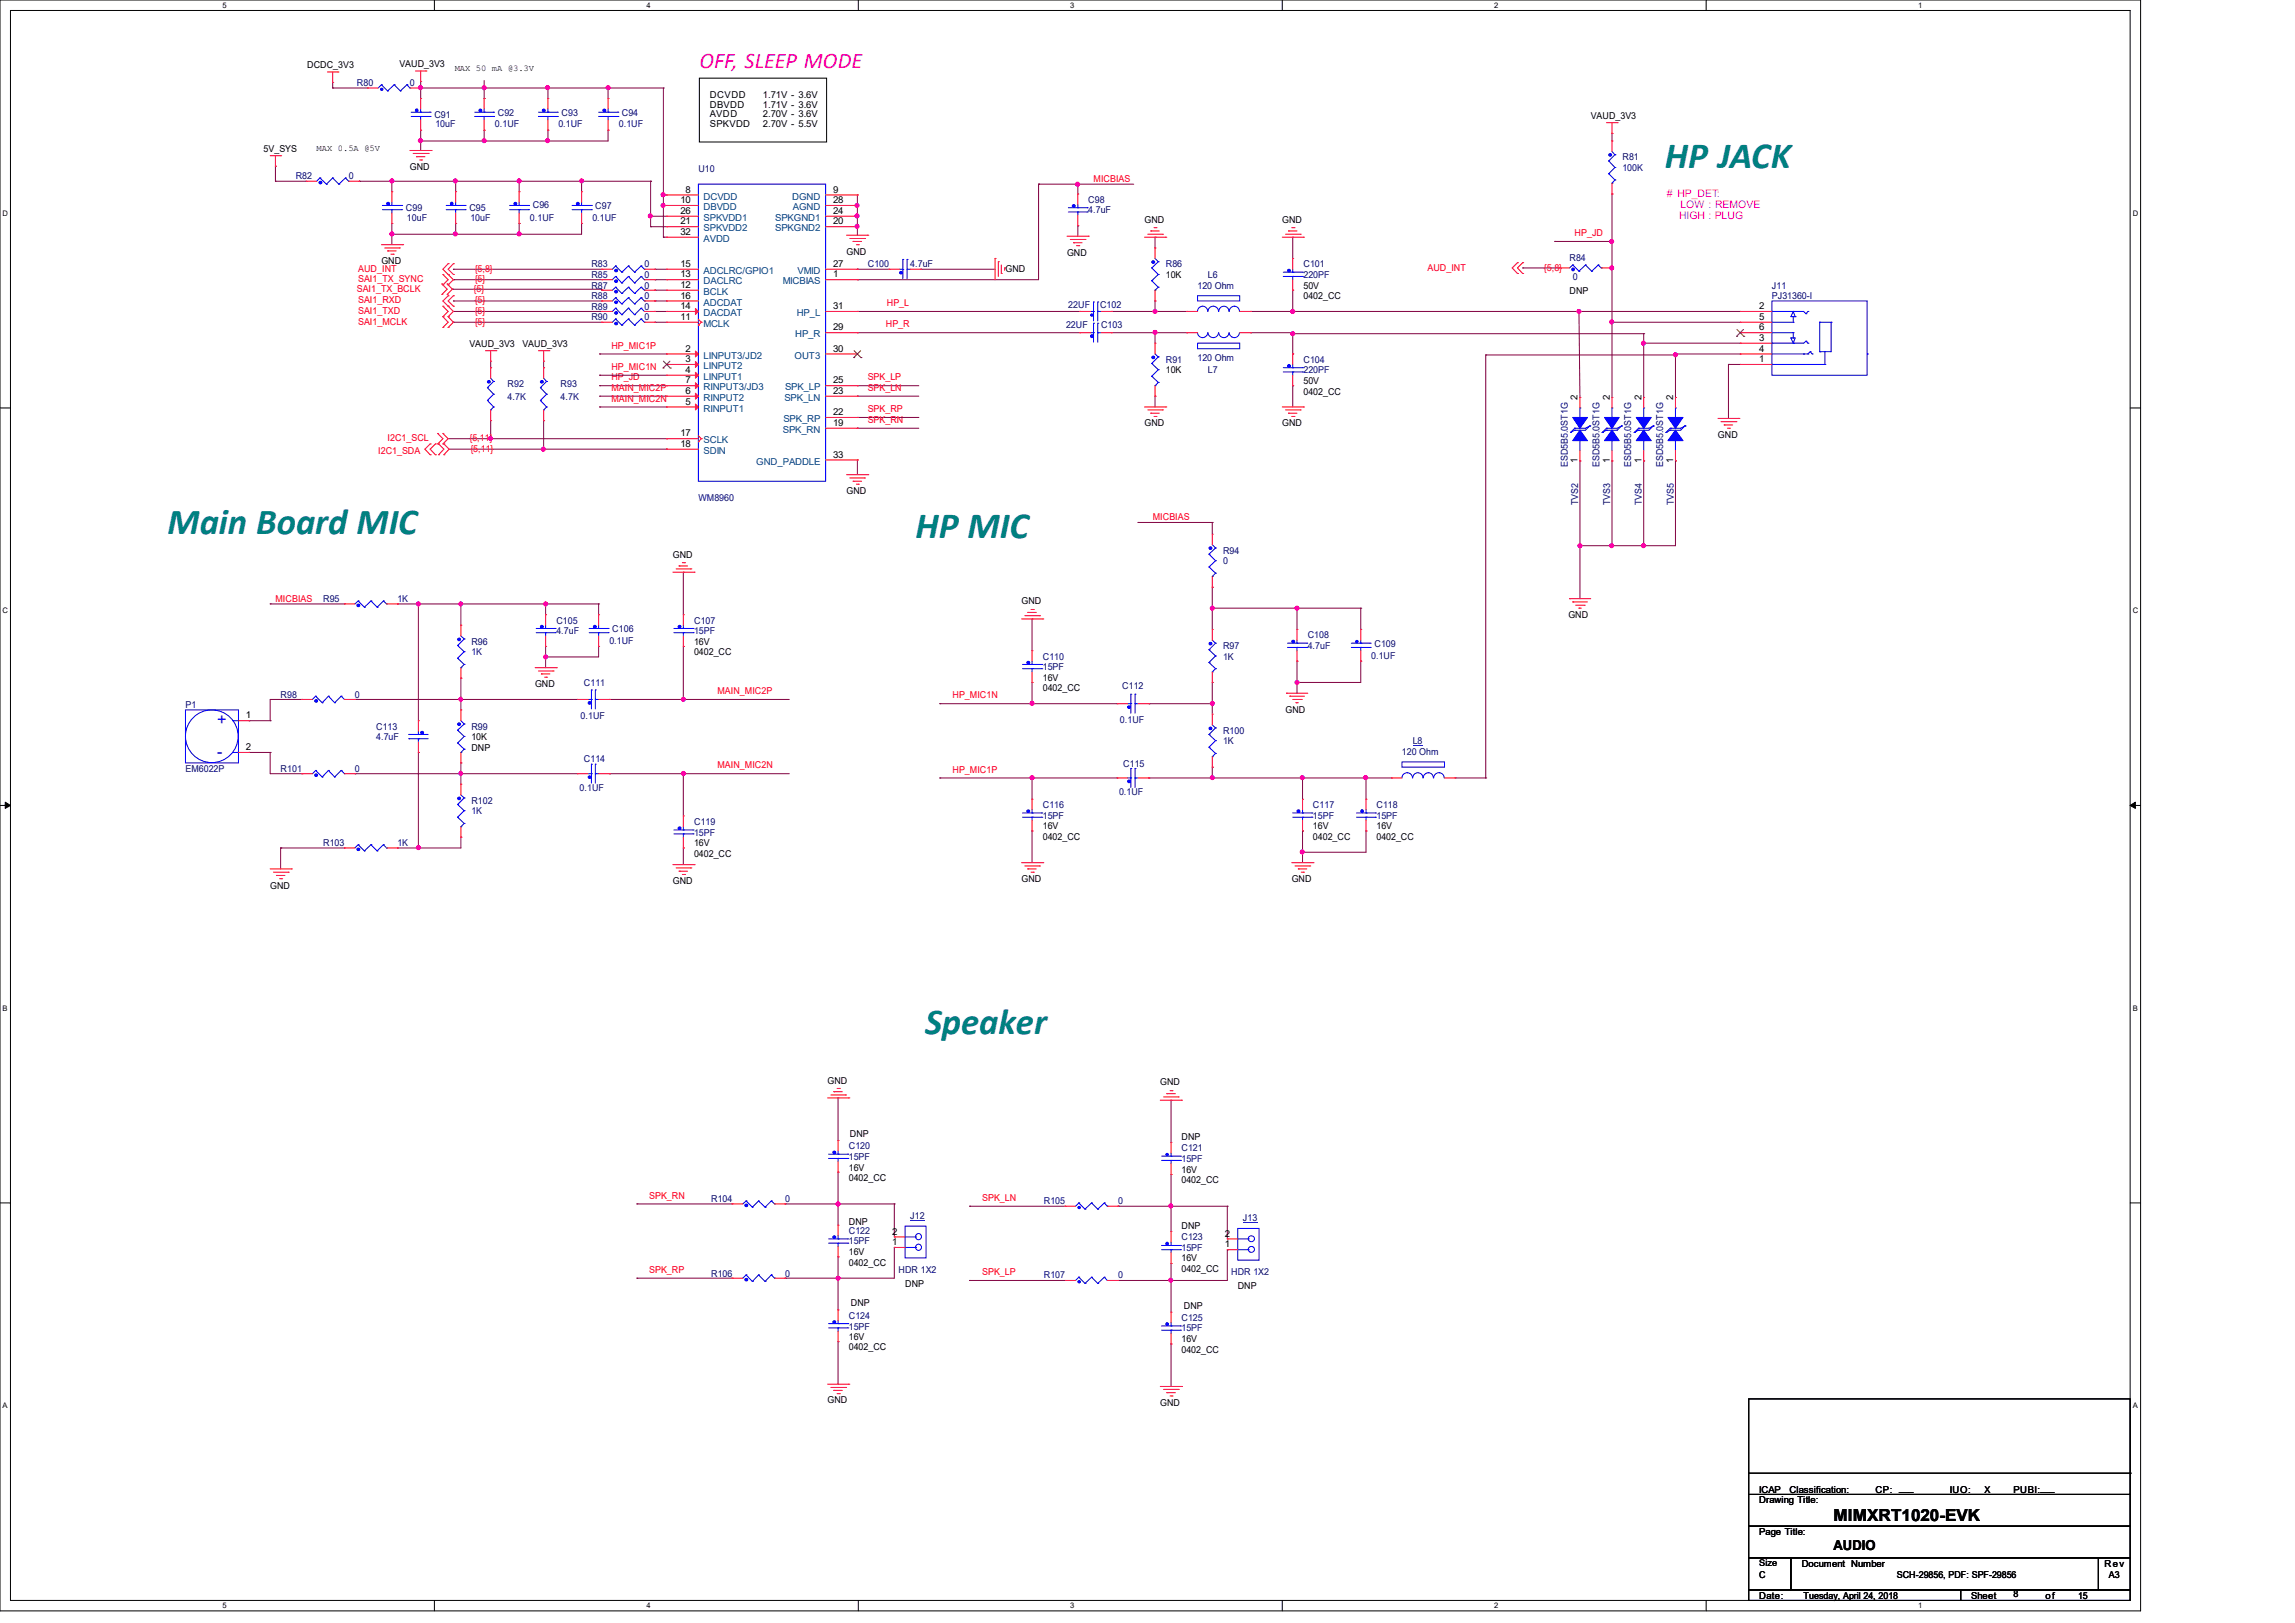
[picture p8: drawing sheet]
<svg xmlns="http://www.w3.org/2000/svg" width="297mm" height="210mm" viewBox="0 0 297 210" stroke-linecap="round" stroke-linejoin="round" font-family="sans-serif">
<defs><g id="words">
<g font-size="4.8" fill="#008080">
<text x="215.5" y="21.7">HP JACK</text>
<text x="118.5" y="69.6">HP MIC</text>
</g>
<g font-size="4.7" fill="#008080">
<text x="21.7" y="69.1">Main Board MIC</text>
<text x="119.7" y="133.9">Speaker</text>
</g>
<text font-size="2.9" fill="#f0f" x="90.5" y="8.8">OFF, SLEEP MODE</text>
<text font-size="2.2" x="237.3" y="196.8">MIMXRT1020-EVK</text>
<g font-size="2.1" fill="#00f">
<text x="28.1" y="93.8">+</text>
<text x="28.1" y="97.9">-</text>
</g>
<text font-size="1.8" x="237.3" y="200.5">AUDIO</text>
<g font-size="1.4" fill="#f0f">
<text x="215.7" y="25.5"># HP_DET:</text>
<text x="217.3" y="28.3">HIGH : PLUG</text>
<text x="217.5" y="26.9">LOW : REMOVE</text>
</g>
<g font-size="1.2">
<text x="39.8" y="8.8">DCDC_3V3</text>
<text x="51.7" y="8.7">VAUD_3V3</text>
<text x="91.9" y="12.7">DCVDD</text>
<text x="91.9" y="13.9">DBVDD</text>
<text x="91.9" y="15.2">AVDD</text>
<text x="91.9" y="16.5">SPKVDD</text>
<text x="98.7" y="12.7">1.71V - 3.6V</text>
<text x="98.7" y="13.9">1.71V - 3.6V</text>
<text x="98.7" y="15.2">2.70V - 3.6V</text>
<text x="98.7" y="16.5">2.70V - 5.5V</text>
<text x="205.9" y="15.4">VAUD_3V3</text>
<text x="34.1" y="19.6">5V_SYS</text>
<text x="53" y="22">GND</text>
<text x="88.1" y="29">21</text>
<text x="88.1" y="26.3">10</text>
<text x="88.1" y="27.7">26</text>
<text x="88.7" y="24.9">8</text>
<text x="107.8" y="29">20</text>
<text x="107.8" y="27.7">24</text>
<text x="107.8" y="26.3">28</text>
<text x="107.8" y="24.9">9</text>
<text x="148.1" y="28.8">GND</text>
<text x="165.9" y="28.8">GND</text>
<text x="49.4" y="34.2">GND</text>
<text x="88.1" y="35.9">13</text>
<text x="88.1" y="30.4">32</text>
<text x="88.1" y="34.5">15</text>
<text x="107.8" y="34.5">27</text>
<text x="107.8" y="35.9">1</text>
<text x="109.6" y="32.9">GND</text>
<text x="130.1" y="35.1">GND</text>
<text x="138.1" y="33.1">GND</text>
<text x="150.9" y="36">10K</text>
<text x="88.1" y="37.3">12</text>
<text x="88.1" y="41.4">11</text>
<text x="88.1" y="38.7">16</text>
<text x="88.1" y="40">14</text>
<text x="107.8" y="40">31</text>
<text x="168.7" y="38.7">0402_CC</text>
<text x="168.7" y="37.3">50V</text>
<text x="203.1" y="38">DNP</text>
<text x="227.7" y="41.4">5</text>
<text x="227.7" y="40">2</text>
<text x="60.7" y="44.9">VAUD_3V3</text>
<text x="67.6" y="44.9">VAUD_3V3</text>
<text x="88.7" y="45.5">2</text>
<text x="88.7" y="46.9">3</text>
<text x="107.8" y="45.5">30</text>
<text x="107.8" y="42.8">29</text>
<text x="227.7" y="46.9">1</text>
<text x="227.7" y="45.5">4</text>
<text x="227.7" y="44.1">3</text>
<text x="227.7" y="42.8">6</text>
<text x="88.7" y="52.4">5</text>
<text x="88.7" y="51">6</text>
<text x="88.7" y="48.3">4</text>
<text x="88.7" y="49.6">7</text>
<text x="107.8" y="53.7">22</text>
<text x="107.8" y="51">23</text>
<text x="107.8" y="49.6">25</text>
<text x="150.9" y="48.3">10K</text>
<text x="168.7" y="51.1">0402_CC</text>
<text x="168.7" y="49.7">50V</text>
<text x="204.2" y="51.8" transform="rotate(-90 204.2 51.8)">2</text>
<text x="208.3" y="51.8" transform="rotate(-90 208.3 51.8)">2</text>
<text x="212.4" y="51.8" transform="rotate(-90 212.4 51.8)">2</text>
<text x="216.5" y="51.8" transform="rotate(-90 216.5 51.8)">2</text>
<text x="88.1" y="56.5">17</text>
<text x="88.1" y="57.8">18</text>
<text x="107.8" y="59.2">33</text>
<text x="107.8" y="55.1">19</text>
<text x="148.1" y="55.2">GND</text>
<text x="165.9" y="55.2">GND</text>
<text x="204.2" y="59.9" transform="rotate(-90 204.2 59.9)">1</text>
<text x="208.3" y="59.9" transform="rotate(-90 208.3 59.9)">1</text>
<text x="212.4" y="59.9" transform="rotate(-90 212.4 59.9)">1</text>
<text x="216.5" y="59.9" transform="rotate(-90 216.5 59.9)">1</text>
<text x="222.3" y="56.7">GND</text>
<text x="109.6" y="64">GND</text>
<text x="87.1" y="72.2">GND</text>
<text x="89.8" y="83.4">16V</text>
<text x="132.2" y="78.2">GND</text>
<text x="203" y="80">GND</text>
<text x="69.3" y="88.9">GND</text>
<text x="89.8" y="84.8">0402_CC</text>
<text x="135" y="89.4">0402_CC</text>
<text x="135" y="88.1">16V</text>
<text x="31.8" y="93">1</text>
<text x="61" y="95.8">10K</text>
<text x="166.4" y="92.2">GND</text>
<text x="31.8" y="97.1">2</text>
<text x="61" y="97.2">DNP</text>
<text x="135" y="107.3">16V</text>
<text x="169.9" y="107.3">16V</text>
<text x="178.1" y="107.3">16V</text>
<text x="89.8" y="110.9">0402_CC</text>
<text x="89.8" y="109.5">16V</text>
<text x="135" y="108.7">0402_CC</text>
<text x="169.9" y="108.7">0402_CC</text>
<text x="178.1" y="108.7">0402_CC</text>
<text x="35" y="115">GND</text>
<text x="87.1" y="114.4">GND</text>
<text x="132.2" y="114.1">GND</text>
<text x="167.2" y="114.1">GND</text>
<text x="107.1" y="140.2">GND</text>
<text x="150.2" y="140.5">GND</text>
<text x="110" y="147.1">DNP</text>
<text x="152.9" y="147.5">DNP</text>
<text x="109.9" y="152.8">0402_CC</text>
<text x="109.9" y="151.5">16V</text>
<text x="152.9" y="153.1">0402_CC</text>
<text x="152.9" y="151.7">16V</text>
<text x="109.9" y="158.5">DNP</text>
<text x="115.5" y="161.1">1</text>
<text x="115.5" y="159.8">2</text>
<text x="152.9" y="159">DNP</text>
<text x="158.5" y="161.4">1</text>
<text x="158.5" y="160">2</text>
<text x="109.9" y="163.8">0402_CC</text>
<text x="109.9" y="162.4">16V</text>
<text x="117.1" y="166.5">DNP</text>
<text x="152.9" y="164.6">0402_CC</text>
<text x="152.9" y="163.2">16V</text>
<text x="160.2" y="166.8">DNP</text>
<text x="109.9" y="173.4">16V</text>
<text x="110.1" y="169">DNP</text>
<text x="152.9" y="173.7">16V</text>
<text x="153.2" y="169.4">DNP</text>
<text x="109.9" y="174.7">0402_CC</text>
<text x="152.9" y="175">0402_CC</text>
<text x="107.1" y="181.6">GND</text>
<text x="150.2" y="181.9">GND</text>
<text x="227.7" y="194.5">Drawing Title:</text>
<text x="227.7" y="193.2">ICAP</text>
<text x="231.6" y="193.2">Classification:</text>
<text x="242.7" y="193.2">CP:</text>
<text x="245.8" y="193">___</text>
<text x="252.4" y="193.2">IUO:</text>
<text x="256.2" y="193.2">_X_</text>
<text x="260.6" y="193.2">PUBI:___</text>
<text x="227.7" y="202.7">Size</text>
<text x="227.7" y="198.6">Page Title:</text>
<text x="233.2" y="202.7">Document Number</text>
<text x="272.4" y="202.7">Rev</text>
<text x="227.7" y="204.1">C</text>
<text x="227.7" y="206.9">Date:</text>
<text x="233.4" y="206.9">Tuesday, April 24, 2018</text>
<text x="245.5" y="204.1">SCH-29856, PDF: SPF-29856</text>
<text x="255.1" y="206.9">Sheet</text>
<text x="260.6" y="206.7">8</text>
<text x="264.7" y="206.9">of</text>
<text x="268.9" y="206.9">15</text>
<text x="272.9" y="204.1">A3</text>
</g>
<g font-size="1.2" fill="#000080">
<text x="46.2" y="11.1">R80</text>
<text x="53" y="11.1">0</text>
<text x="56.2" y="15.2">C91</text>
<text x="56.3" y="16.5">10uF</text>
<text x="64" y="16.5">0.1UF</text>
<text x="64.4" y="15">C92</text>
<text x="72.3" y="16.5">0.1UF</text>
<text x="72.7" y="15">C93</text>
<text x="80.1" y="16.5">0.1UF</text>
<text x="80.5" y="15">C94</text>
<text x="38.3" y="23.2">R82</text>
<text x="45.1" y="23.2">0</text>
<text x="90.4" y="22.3">U10</text>
<text x="210" y="20.7">R81</text>
<text x="210" y="22.1">100K</text>
<text x="52.5" y="27.3">C99</text>
<text x="52.7" y="28.6">10uF</text>
<text x="60.7" y="27.3">C95</text>
<text x="60.9" y="28.6">10uF</text>
<text x="68.6" y="28.6">0.1UF</text>
<text x="69" y="26.9">C96</text>
<text x="76.7" y="28.6">0.1UF</text>
<text x="77" y="27.1">C97</text>
<text x="140.8" y="26.2">C98</text>
<text x="140.8" y="27.6">4.7uF</text>
<text x="76.5" y="34.6">R83</text>
<text x="76.5" y="36">R85</text>
<text x="83.4" y="34.6">0</text>
<text x="83.4" y="36">0</text>
<text x="112.3" y="34.6">C100</text>
<text x="117.8" y="34.6">4.7uF</text>
<text x="150.9" y="34.6">R86</text>
<text x="156.3" y="36">L6</text>
<text x="168.7" y="34.6">C101</text>
<text x="168.7" y="36">220PF</text>
<text x="203.1" y="33.8">R84</text>
<text x="76.5" y="40.1">R89</text>
<text x="76.5" y="41.4">R90</text>
<text x="76.5" y="37.3">R87</text>
<text x="76.5" y="38.7">R88</text>
<text x="83.4" y="40.1">0</text>
<text x="83.4" y="41.4">0</text>
<text x="83.4" y="37.3">0</text>
<text x="83.4" y="38.7">0</text>
<text x="138.3" y="39.8">22UF</text>
<text x="142.4" y="39.8">C102</text>
<text x="155" y="37.3">120 Ohm</text>
<text x="203.5" y="36.2">0</text>
<text x="229.3" y="37.3">J11</text>
<text x="229.3" y="38.7">PJ31360-I</text>
<text x="138" y="42.4">22UF</text>
<text x="142.5" y="42.4">C103</text>
<text x="150.9" y="46.9">R91</text>
<text x="155" y="46.7">120 Ohm</text>
<text x="168.7" y="46.9">C104</text>
<text x="65.7" y="50.1">R92</text>
<text x="65.7" y="51.7">4.7K</text>
<text x="72.6" y="50.1">R93</text>
<text x="72.6" y="51.7">4.7K</text>
<text x="156.3" y="48.3">L7</text>
<text x="168.7" y="48.3">220PF</text>
<text x="90.4" y="64.8">WM8960</text>
<text x="202.9" y="60.5" transform="rotate(-90 202.9 60.5)">ESD5B5.0ST1G</text>
<text x="204.3" y="65.4" transform="rotate(-90 204.3 65.4)">TVS2</text>
<text x="207" y="60.5" transform="rotate(-90 207 60.5)">ESD5B5.0ST1G</text>
<text x="208.4" y="65.4" transform="rotate(-90 208.4 65.4)">TVS3</text>
<text x="211.1" y="60.5" transform="rotate(-90 211.1 60.5)">ESD5B5.0ST1G</text>
<text x="212.5" y="65.4" transform="rotate(-90 212.5 65.4)">TVS4</text>
<text x="215.2" y="60.5" transform="rotate(-90 215.2 60.5)">ESD5B5.0ST1G</text>
<text x="216.6" y="65.4" transform="rotate(-90 216.6 65.4)">TVS5</text>
<text x="158.3" y="71.6">R94</text>
<text x="41.8" y="77.9">R95</text>
<text x="51.4" y="77.9">1K</text>
<text x="158.3" y="73">0</text>
<text x="61" y="83.4">R96</text>
<text x="72" y="80.7">C105</text>
<text x="72" y="82">4.7uF</text>
<text x="78.9" y="83.3">0.1UF</text>
<text x="79.2" y="81.8">C106</text>
<text x="89.8" y="80.7">C107</text>
<text x="89.8" y="82">15PF</text>
<text x="158.3" y="84">R97</text>
<text x="169.2" y="82.6">C108</text>
<text x="169.2" y="84">4.7uF</text>
<text x="177.9" y="83.7">C109</text>
<text x="61" y="84.8">1K</text>
<text x="75.6" y="88.8">C111</text>
<text x="135" y="85.3">C110</text>
<text x="135" y="86.7">15PF</text>
<text x="145.2" y="89.2">C112</text>
<text x="158.3" y="85.3">1K</text>
<text x="177.5" y="85.2">0.1UF</text>
<text x="24" y="91.7">P1</text>
<text x="36.3" y="90.3">R98</text>
<text x="45.9" y="90.3">0</text>
<text x="48.7" y="94.4">C113</text>
<text x="48.7" y="95.8">4.7uF</text>
<text x="61" y="94.4">R99</text>
<text x="75.1" y="93">0.1UF</text>
<text x="144.9" y="93.6">0.1UF</text>
<text x="158.3" y="95">R100</text>
<text x="24" y="99.9">EM6022P</text>
<text x="36.3" y="99.9">R101</text>
<text x="45.9" y="99.9">0</text>
<text x="75.6" y="98.6">C114</text>
<text x="145.4" y="99.2">C115</text>
<text x="158.3" y="96.3">1K</text>
<text x="181.4" y="97.7">120 Ohm</text>
<text x="182.8" y="96.3">L8</text>
<text x="61" y="104">R102</text>
<text x="61" y="105.4">1K</text>
<text x="75" y="102.4">0.1UF</text>
<text x="89.8" y="106.7">C119</text>
<text x="135" y="104.6">C116</text>
<text x="135" y="105.9">15PF</text>
<text x="144.8" y="102.9">0.1UF</text>
<text x="169.9" y="104.6">C117</text>
<text x="169.9" y="105.9">15PF</text>
<text x="178.1" y="104.6">C118</text>
<text x="178.1" y="105.9">15PF</text>
<text x="41.8" y="109.5">R103</text>
<text x="51.4" y="109.5">1K</text>
<text x="89.8" y="108.1">15PF</text>
<text x="109.9" y="148.7">C120</text>
<text x="152.9" y="149">C121</text>
<text x="92" y="155.6">R104</text>
<text x="101.6" y="155.6">0</text>
<text x="109.9" y="150.1">15PF</text>
<text x="135.1" y="155.8">R105</text>
<text x="144.7" y="155.8">0</text>
<text x="152.9" y="150.4">15PF</text>
<text x="109.9" y="159.7">C122</text>
<text x="109.9" y="161">15PF</text>
<text x="117.8" y="157.8">J12</text>
<text x="152.9" y="160.5">C123</text>
<text x="152.9" y="161.9">15PF</text>
<text x="160.9" y="158">J13</text>
<text x="92" y="165.2">R106</text>
<text x="101.6" y="165.2">0</text>
<text x="116.3" y="164.8">HDR 1X2</text>
<text x="135.1" y="165.4">R107</text>
<text x="144.7" y="165.4">0</text>
<text x="159.3" y="165">HDR 1X2</text>
<text x="109.9" y="170.6">C124</text>
<text x="109.9" y="172">15PF</text>
<text x="152.9" y="170.9">C125</text>
<text x="152.9" y="172.3">15PF</text>
</g>
<g font-size="1.2" fill="#f00">
<text x="141.5" y="23.6">MICBIAS</text>
<text x="46.4" y="35.1">AUD_INT</text>
<text x="61.4" y="35.1">{5,8}</text>
<text x="184.7" y="35">AUD_INT</text>
<text x="199.8" y="35">{5,8}</text>
<text x="203.8" y="30.6">HP_JD</text>
<text x="46.2" y="37.8">SAI1_TX_BCLK</text>
<text x="46.4" y="40.6">SAI1_TXD</text>
<text x="46.4" y="39.2">SAI1_RXD</text>
<text x="46.4" y="42">SAI1_MCLK</text>
<text x="46.4" y="36.5">SAI1_TX_SYNC</text>
<text x="61.3" y="37.8">{5}</text>
<text x="61.4" y="40.6">{5}</text>
<text x="61.4" y="39.2">{5}</text>
<text x="61.4" y="42">{5}</text>
<text x="61.4" y="36.5">{5}</text>
<text x="114.8" y="39.6">HP_L</text>
<text x="79.1" y="45.1">HP_MIC1P</text>
<text x="79.1" y="47.9">HP_MIC1N</text>
<text x="114.6" y="42.4">HP_R</text>
<text x="79.1" y="49.2">HP_JD</text>
<text x="79.1" y="50.6">MAIN_MIC2P</text>
<text x="79.1" y="52">MAIN_MIC2N</text>
<text x="112.3" y="49.2">SPK_LP</text>
<text x="112.3" y="50.6">SPK_LN</text>
<text x="112.3" y="53.3">SPK_RP</text>
<text x="48.9" y="58.7">I2C1_SDA</text>
<text x="50.2" y="57.1">I2C1_SCL</text>
<text x="60.8" y="57.1">{5,11}</text>
<text x="60.9" y="58.5">{5,11}</text>
<text x="112.3" y="54.7">SPK_RN</text>
<text x="149.2" y="67.4">MICBIAS</text>
<text x="35.6" y="77.9">MICBIAS</text>
<text x="92.8" y="89.8">MAIN_MIC2P</text>
<text x="123.3" y="90.4">HP_MIC1N</text>
<text x="92.8" y="99.4">MAIN_MIC2N</text>
<text x="123.3" y="100">HP_MIC1P</text>
<text x="84" y="155.1">SPK_RN</text>
<text x="127.1" y="155.4">SPK_LN</text>
<text x="84" y="164.7">SPK_RP</text>
<text x="127.1" y="165">SPK_LP</text>
</g>
<g font-size="1.2" fill="#004080">
<text x="91.1" y="25.8">DCVDD</text>
<text x="91.1" y="29.9">SPKVDD2</text>
<text x="91.1" y="27.2">DBVDD</text>
<text x="91.1" y="28.6">SPKVDD1</text>
<text x="100.3" y="29.9">SPKGND2</text>
<text x="100.3" y="28.6">SPKGND1</text>
<text x="102.5" y="25.8">DGND</text>
<text x="102.6" y="27.2">AGND</text>
<text x="91.1" y="31.3">AVDD</text>
<text x="91.1" y="35.4">ADCLRC/GPIO1</text>
<text x="103.2" y="35.4">VMID</text>
<text x="91.1" y="36.8">DACLRC</text>
<text x="91.1" y="38.1">BCLK</text>
<text x="91.1" y="39.5">ADCDAT</text>
<text x="91.1" y="40.9">DACDAT</text>
<text x="101.3" y="36.8">MICBIAS</text>
<text x="103.1" y="40.9">HP_L</text>
<text x="91.1" y="42.3">MCLK</text>
<text x="91.1" y="46.4">LINPUT3/JD2</text>
<text x="91.1" y="47.8">LINPUT2</text>
<text x="102.8" y="46.4">OUT3</text>
<text x="102.9" y="43.6">HP_R</text>
<text x="91.1" y="53.3">RINPUT1</text>
<text x="91.1" y="51.9">RINPUT2</text>
<text x="91.1" y="49.1">LINPUT1</text>
<text x="91.1" y="50.5">RINPUT3/JD3</text>
<text x="101.5" y="51.9">SPK_LN</text>
<text x="101.6" y="50.5">SPK_LP</text>
<text x="91.1" y="57.4">SCLK</text>
<text x="91.1" y="58.7">SDIN</text>
<text x="101.3" y="56">SPK_RN</text>
<text x="101.4" y="54.6">SPK_RP</text>
<text x="97.9" y="60.1">GND_PADDLE</text>
</g>
<g font-size="1.1">
<text x="58.8" y="9.2">MAX 50 mA @3.3V</text>
<text x="41" y="19.6">MAX 0.5A @5V</text>
</g>
<g font-size="1">
<text x="28.8" y="1">5</text>
<text x="83.7" y="1">4</text>
<text x="138.5" y="1">3</text>
<text x="193.4" y="1">2</text>
<text x="248.2" y="1">1</text>
<text x=".3" y="27.9">D</text>
<text x="276" y="27.9">D</text>
<text x=".3" y="79.4">C</text>
<text x="276" y="79.4">C</text>
<text x=".3" y="130.8">B</text>
<text x="276" y="130.8">B</text>
<text x=".3" y="182.2">A</text>
<text x="276" y="182.2">A</text>
<text x="28.8" y="208.1">5</text>
<text x="83.7" y="208.1">4</text>
<text x="138.5" y="208.1">3</text>
<text x="193.4" y="208.1">2</text>
<text x="248.2" y="208.1">1</text>
</g>
</g></defs>
<path d="M0 0h277v208.4h-277zM1.4 1.4h274.3v205.7h-274.3z" fill="none" stroke="#000" stroke-width=".13"/>
<g fill="#fff">
<path d="M28.8 .1h.5v1.1h-.5z"/>
<path d="M28.8 207.2h.5v1.1h-.5z"/>
</g>
<path d="M56.2 0v1.4M56.2 207.1v1.3" fill="none" stroke="#000" stroke-width=".13"/>
<g fill="#fff">
<path d="M83.7 .1h.5v1.1h-.5z"/>
<path d="M83.7 207.2h.5v1.1h-.5z"/>
</g>
<path d="M111.1 0v1.4M111.1 207.1v1.3" fill="none" stroke="#000" stroke-width=".13"/>
<g fill="#fff">
<path d="M138.5 .1h.6v1.1h-.6z"/>
<path d="M138.5 207.2h.6v1.1h-.6z"/>
</g>
<path d="M165.9 0v1.4M165.9 207.1v1.3" fill="none" stroke="#000" stroke-width=".13"/>
<g fill="#fff">
<path d="M193.4 .1h.5v1.1h-.5z"/>
<path d="M193.4 207.2h.5v1.1h-.5z"/>
</g>
<path d="M220.8 0v1.4M220.8 207.1v1.3" fill="none" stroke="#000" stroke-width=".13"/>
<g fill="#fff">
<path d="M248.2 .1h.6v1.1h-.6z"/>
<path d="M248.2 207.2h.6v1.1h-.6z"/>
<path d="M.3 27.1h.8v1.1h-.8z"/>
<path d="M276 27.1h.7v1.1h-.7z"/>
<path d="M.3 78.5h.8v1.1h-.8z"/>
<path d="M276 78.5h.7v1.1h-.7z"/>
</g>
<path d="M0 52.8h1.4M275.7 52.8h1.3" fill="none" stroke="#000" stroke-width=".13"/>
<g fill="#fff">
<path d="M.3 129.9h.7v1.1h-.7z"/>
<path d="M276 129.9h.6v1.1h-.6z"/>
</g>
<path d="M0 104.2h1.4M275.7 104.2h1.3" fill="none" stroke="#000" stroke-width=".13"/>
<path d="M.7 103.8l.7 .4-.7 .4zM275.7 104.2l.7-.4v.8z" fill="#000" stroke="#000" stroke-width=".13"/>
<g fill="#fff">
<path d="M.3 181.4h.7v1.1h-.7z"/>
<path d="M276 181.4h.6v1.1h-.6z"/>
</g>
<g fill="none" stroke="#000" stroke-width=".13">
<path d="M90.5 10.1h16.5v8.3h-16.5zM0 155.7h1.4M275.7 155.7h1.3M226.3 193.4h49.4v4.1h-49.4zM226.3 197.5h49.4v4.1h-49.4zM226.3 181h49.4v12.4h-49.4zM226.3 190.6h49.4M275.7 190.6h.1M226.3 201.6h5.5v4.1h-5.5zM226.3 205.7h27.4v1.4h-27.4zM231.8 201.6h39.8v4.1h-39.8zM253.7 205.7h22v1.4h-22z"/>
<path d="M271.6 201.6h4.1v4.1h-4.1z"/>
</g>
<g fill="none" stroke="#800040" stroke-width=".13">
<path d="M43.1 10.7h.1M43.1 11.4h.1M43.1 11.4h4.5M43.1 10.7v.7M54.4 18.2h.1M54.4 16.8h.1M54.4 11.4h.1M54.4 10.5h.1M54.4 11.4h31.5M54.4 10.5v2.2M54.4 16.8v2.7M62.7 18.2h.1"/>
<path d="M62.7 11.4h.1M62.7 16.8h.1M62.7 12.7h.1M62.7 10.4v2.3M62.7 16.8v1.4M70.9 16.8h.1M70.9 11.4h.1M70.9 18.2h.1M70.9 11.4v1.3M70.9 16.8v1.4M78.7 11.4h.1M78.7 16.8h.1"/>
<path d="M78.7 16.8v1.4h-24.3M78.7 11.4v1.3M85.9 11.4h.1M85.9 11.4v19.3M208.6 17.3h.1M208.6 17.3v.9M35.6 23.5h.1M35.6 21.5h.1M35.6 23.5h4M35.6 21.5v2M46.5 23.5h.1M46.5 23.5h37.7"/>
<path d="M50.7 28.9h.1M50.7 30.3h.1M50.7 23.5h.1M50.7 23.5v1.3M50.7 28.9v2.8M58.5 37.4h.1M58.5 37.4h19.4v.1M58.7 38.9h.1M58.7 34.8h.1M58.7 36.2h.1M58.7 34.8h19.2M58.7 36.2h19.2"/>
<path d="M58.7 38.9h19.2M59 23.5h.1M59 28.9h.1M59 30.3h.1M59 23.5v1.3M59 28.9v1.4M67.2 23.5h.1M67.2 28.9h.1M67.2 30.3h.1M67.2 23.5v1.3M67.2 28.9v1.4M75.3 28.9h.1"/>
<path d="M75.3 23.5h.1M75.3 28.9v1.4h-24.6M75.3 23.5v1.3M77.9 37.5h.1M84.2 28h.1M84.2 29.3h.1M84.2 23.5h.1M84.2 23.5v5.8M84.2 28h2.1M84.2 29.3h2.1M84.8 34.8h.1M84.8 36.2h.1"/>
<path d="M84.8 37.5h.1M84.8 38.9h.1M84.8 34.8h1.5M84.8 36.2h1.5M84.8 38.9h1.5M84.8 37.5h1.5M85.9 25.2h.1M85.9 26.6h.1M85.9 30.7h.1M85.9 25.2h.4M85.9 26.6h.4M85.9 30.7h.4"/>
<path d="M111 25.2h.1M111 26.6h.1M111 28h.1M111 29.3h.1M111 34.8h.1M111 36.2h.1M111 25.2v5.2M111 34.8h4.1M119.2 34.8h.1M119.2 34.8h9.6M134.4 23.8h.1M134.4 23.8v12.4h-23.4"/>
<path d="M134.4 23.8h12.3M139.5 23.8h.1M139.5 29.2h.1M139.5 23.8v1.3M139.5 29.2v1.4M149.5 30.7h.1M149.5 38.9h.1M149.5 30.7v1.4M149.5 38.9v1.4M167.3 30.7h.1M167.3 37.5h.1M167.3 30.7v2.7"/>
<path d="M167.3 37.5v2.8M197.1 34.7h.1M197.1 34.7h4.7M201.2 31.2h.1M201.2 31.2h7.4M208.6 25.1h.1M208.6 34.7h.1M208.6 25.1v26.3M58 56.8h28.3M58.1 58.1h28.2M58.7 40.3h.1M58.7 41.7h.1"/>
<path d="M58.7 40.3h19.2M58.7 41.7h19.2M63.5 56.8h.1M63.5 47.6h.1M63.5 46.7v.9M63.5 54.4v2.4M70.4 58.1h.1M70.4 47.6h.1M70.4 46.7v.9M70.4 54.4v3.7M77.6 49.9h.1M77.6 45.8h.1"/>
<path d="M77.6 48.6h.1M77.6 51.3h.1M77.6 52.7h.1M77.6 49.9h8.7M77.6 51.3h8.7M77.6 45.8h8.7M77.6 48.6h8.7M77.6 52.7h8.7M84.8 40.3h.1M84.8 41.7h.1M84.8 40.3h1.5M84.8 41.7h1.5"/>
<path d="M86.3 58.1h.1M86.3 56.8h.1M111 59.5h.1M111 49.9h.1M111 51.3h.1M111 54h.1M111 55.4h.1M111 40.3h.1M111 43.1h.1M111 59.5v1.9M111 40.3h28.7M111 49.9h7.9"/>
<path d="M111 51.3h7.9M111 54h7.9M111 55.4h7.9M111 43.1h28.7M143.8 40.3h.1M143.8 40.3h9.8M143.8 43.1h9.8M149.5 40.3h.1M149.5 51.3h.1M149.5 43.1h.1M149.5 43.1v1.3M149.5 51.3v1.4"/>
<path d="M153.6 43.1h.1M161.8 40.3h.1M161.8 43.1h.1M161.8 40.3h63.4M161.8 43.1h5.5v2.7M167.3 49.9h.1M167.3 43.2h.1M167.3 40.3h.1M167.3 45.8h.1M167.3 49.9v2.8M167.3 43.2h45.4M192.3 45.9h.1"/>
<path d="M192.3 45.9v54.8M192.3 45.9h24.5M204.3 40.3h.1M204.3 40.3l.2 11.1M204.5 59.6h.1M204.5 59.6v17.9M208.6 41.7h.1M208.6 59.6h.1M208.6 41.7h16.6M208.6 59.6v11M212.7 43.2h.1M212.7 44.4h.1"/>
<path d="M212.7 59.6h.1M212.7 43.2v8.2M212.7 59.6v11M212.7 44.4h12.5M216.8 45.9h.1M216.8 45.8h.1M216.8 59.6h.1M216.8 51.4h.1M216.8 45.8v5.6M216.8 59.6v11h-12.3M216.8 45.8h8.4M223.7 47.2h.1"/>
<path d="M223.7 47.2h1.5M223.7 47.2v6.9M35 78.1h.1M35 78.1h9.6M51.4 78.1h.1M51.4 78.1h26.1M54.1 78.1h.1M54.1 78.1v15.2M59.6 78.1h.1M59.6 78.1v2.8M70.6 78.1h.1M70.6 78.1v1.4"/>
<path d="M77.5 78.1h.1M77.5 78.1v1.4M88.4 74h.1M88.4 74v5.5M147.3 67.6h.1M147.3 67.6h9.6M156.9 78.7h.1M156.9 67.6h.1M156.9 76h.1M156.9 67.6v1.5M156.9 76v5.4M156.9 78.7h19.2"/>
<path d="M167.9 78.7h.1M167.9 78.7v2.7M176.1 78.7h.1M176.1 78.7v2.7M204.5 70.6h.1M208.6 70.6h.1M212.7 70.6h.1M32.2 93.3h.1M32.2 97.4h.1M32.2 93.3h2.8M32.2 97.4h2.8M35 97.4h.1"/>
<path d="M35 93.3h.1M35 97.4v2.7h4.1M39.1 90.5h.1M39.1 90.5h-4.1v2.8M45.9 90.5h.1M45.9 90.5h28.8M54.1 97.4h.1M54.1 97.4v12.3M59.6 90.5h.1M59.6 98.7h.1M59.6 87.8h.1M59.6 87.8v4.1"/>
<path d="M59.6 98.7v2.8M70.6 85h.1M70.6 83.7h.1M70.6 83.7v2.7M77.5 83.7h.1M77.5 83.7v1.3h-6.9M78.9 90.5h.1M78.9 90.5h23.3M88.4 83.7h.1M88.4 90.5h.1M88.4 83.7v6.8M121.6 91.1h.1"/>
<path d="M121.6 91.1h23M133.6 91.1h.1M133.6 80.1h.1M133.6 88.3h.1M133.6 80.1v4.1M133.6 88.3v2.8M148.7 91.1h.1M148.7 91.1h8.2M156.9 88.3h.1M156.9 99.3h.1M156.9 91.1h.1M156.9 88.3v4.1"/>
<path d="M156.9 99.3v1.4M167.9 85.6h.1M167.9 88.3h.1M167.9 85.6v4.1M176.1 85.6h.1M176.1 85.6v2.7h-8.2M36.3 109.7h.1M36.3 109.7h8.3M36.3 109.7v2.7M39.1 100.1h.1M45.9 100.1h.1M45.9 100.1h28.8"/>
<path d="M51.4 109.7h.1M54.1 109.7h.1M59.6 100.1h.1M59.6 108.3h.1M59.6 108.3v1.4h-8.2M78.9 100.1h.1M78.9 100.1h23.3M88.4 100.1h.1M88.4 109.7h.1M88.4 100.1v5.5M88.4 109.7v2.2M121.6 100.7h.1"/>
<path d="M121.6 100.7h23M133.6 107.5h.1M133.6 100.7h.1M133.6 100.7v2.7M133.6 107.5v4.1M148.7 100.7h.1M148.7 100.7h31.4M156.9 100.7h.1M168.6 100.7h.1M168.6 107.5h.1M168.6 110.3h.1M168.6 100.7v2.7"/>
<path d="M168.6 107.5v4.1M176.8 100.7h.1M176.8 107.5h.1M176.8 100.7v2.7M176.8 107.5v2.8h-8.2M188.3 100.7h4M192.3 100.7h.1M82.4 155.8h.1M82.4 155.8h12.3M101.6 155.8h.1M101.6 155.8h14.1M108.5 151.7h.1"/>
<path d="M108.5 142.1h.1M108.5 155.8h.1M108.5 142.1v5.5M108.5 151.7v6.8M115.7 155.8h.1M115.7 155.8v4.3M125.5 156.1h.1M125.5 156.1h12.3M144.7 156.1h.1M144.7 156.1h14.1M151.6 152h.1M151.6 142.4h.1"/>
<path d="M151.6 156.1h.1M151.6 142.4v5.4M151.6 152v7.3M158.8 156.1h.1M158.8 156.1v4.2M82.4 165.4h.1M82.4 165.4h12.3M101.6 165.4h.1M108.5 165.4h.1M108.5 173.6h.1M108.5 162.6h.1M108.5 162.6v6.9"/>
<path d="M108.5 173.6v5.5M115.7 161.4h.1M115.7 161.4v4h-14.1M125.5 165.7h.1M125.5 165.7h12.3M144.7 165.7h.1M151.6 165.7h.1M151.6 173.9h.1M151.6 163.5h.1M151.6 163.5v6.3M151.6 173.9v5.5M158.8 161.7h.1"/>
<path d="M158.8 161.7v4h-14.1"/>
</g>
<g fill="#f0f" stroke="#f0f" stroke-width=".13">
<circle cx="70.9" cy="18.2" r=".25"/>
<circle cx="62.7" cy="18.2" r=".25"/>
<circle cx="70.9" cy="11.3" r=".25"/>
<circle cx="62.7" cy="11.3" r=".25"/>
<circle cx="54.4" cy="18.2" r=".25"/>
<circle cx="78.7" cy="11.3" r=".25"/>
<circle cx="85.8" cy="25.2" r=".25"/>
<circle cx="85.8" cy="26.6" r=".25"/>
<circle cx="58.9" cy="30.3" r=".25"/>
<circle cx="50.7" cy="30.3" r=".25"/>
<circle cx="58.9" cy="23.4" r=".25"/>
<circle cx="50.7" cy="23.4" r=".25"/>
<circle cx="75.3" cy="23.4" r=".25"/>
<circle cx="67.2" cy="23.4" r=".25"/>
<circle cx="67.2" cy="30.3" r=".25"/>
<circle cx="84.2" cy="27.9" r=".25"/>
<circle cx="110.9" cy="27.9" r=".25"/>
<circle cx="110.9" cy="26.6" r=".25"/>
<circle cx="110.9" cy="29.3" r=".25"/>
<circle cx="139.4" cy="23.8" r=".25"/>
<circle cx="108.5" cy="165.4" r=".25"/>
<circle cx="149.5" cy="40.3" r=".25"/>
<circle cx="167.3" cy="40.3" r=".25"/>
<circle cx="212.7" cy="44.4" r=".25"/>
<circle cx="167.3" cy="43.2" r=".25"/>
<circle cx="204.3" cy="40.3" r=".25"/>
<circle cx="208.6" cy="31.2" r=".25"/>
<circle cx="212.7" cy="70.6" r=".25"/>
<circle cx="208.6" cy="70.6" r=".25"/>
<circle cx="208.6" cy="41.7" r=".25"/>
<circle cx="204.5" cy="70.6" r=".25"/>
<circle cx="156.9" cy="100.6" r=".25"/>
<circle cx="176.7" cy="100.6" r=".25"/>
<circle cx="168.5" cy="100.6" r=".25"/>
<circle cx="167.9" cy="78.7" r=".25"/>
<circle cx="133.6" cy="100.6" r=".25"/>
<circle cx="133.6" cy="91" r=".25"/>
<circle cx="156.9" cy="91" r=".25"/>
<circle cx="156.9" cy="78.7" r=".25"/>
<circle cx="167.9" cy="88.3" r=".25"/>
<circle cx="168.5" cy="110.2" r=".25"/>
<circle cx="216.8" cy="45.9" r=".25"/>
<circle cx="88.4" cy="100.1" r=".25"/>
<circle cx="59.6" cy="100.1" r=".24"/>
<circle cx="59.6" cy="90.5" r=".24"/>
<circle cx="70.6" cy="85" r=".25"/>
<circle cx="70.6" cy="78.1" r=".25"/>
<circle cx="59.6" cy="78.1" r=".24"/>
<circle cx="54.1" cy="78.1" r=".25"/>
<circle cx="54.1" cy="109.7" r=".25"/>
<circle cx="88.4" cy="90.5" r=".25"/>
<circle cx="54.4" cy="11.3" r=".25"/>
<circle cx="208.6" cy="34.7" r=".25"/>
<circle cx="149.5" cy="43" r=".25"/>
<circle cx="108.5" cy="155.8" r=".25"/>
<circle cx="151.5" cy="156" r=".25"/>
<circle cx="151.5" cy="165.7" r=".25"/>
<circle cx="70.3" cy="58.1" r=".25"/>
<circle cx="63.5" cy="56.7" r=".25"/>
</g>
<g fill="none" stroke="#f00" stroke-width=".13">
<path d="M42.4 9.3h1.3M43.1 10.7h.1M43.1 9.3v1.4M43.7 9.3h.1M53 19.5h2.8M53.5 19.9h1.9M53.8 9.2h1.3M54.4 10.5h.1M54.4 9.2v1.3M55.1 9.2h.1M55.4 19.9h.1M55.8 19.5h.1"/>
<path d="M207.9 15.9h1.4M208.6 17.3h.1M208.6 15.9v1.4M209.3 15.9h.1M35 20.2h1.3M35.6 21.5h.1M35.6 20.2v1.3M36.3 20.2h.1M49.4 31.7h2.7M49.8 32.1h1.9M50.2 32.5h.1M50.2 32.5h1.1"/>
<path d="M50.6 32.9h.3M50.9 32.9h.1M51.7 32.1h.1M52.1 31.7h.1M53.9 20.3h.1M53.9 20.3h1.1M54.3 20.7h.3M54.6 20.7h.1M57.2 36.7h.1M57.2 38.1h.1M57.2 36.7l.7 .7-.7 .7M57.3 39.6h.1"/>
<path d="M57.3 35.5h.1M57.3 36.9h.1M57.3 39.6l.7 .7-.7 .7M57.3 35.5l.7 .7-.7 .7M57.9 38.1h.1M57.9 36.7h.1M57.9 36.7l.6 .7-.6 .7M58 34.1h.1M58 35.5h.1M58 39.6h.1M58 38.3h.1M58 36.9h.1"/>
<path d="M58 34.1l-.7 .7 1.4 1.4-.7 .7M58 38.3l-.7 .6 1.4 1.4-.7 .7M58.7 34.1h.1M58.7 35.5h.1M58.7 38.3h.1M58.7 39.6h.1M58.7 34.1l-.7 .7 .7 .7M58.7 38.3l-.7 .6 .7 .7M109.6 30.4h2.7M110 30.9h1.9M110.4 31.2h.1M110.4 31.2h1.1"/>
<path d="M110.8 31.7h.3M111.1 31.7h.1M111.9 30.9h.1M112.3 30.4h.1M128.8 33.4h.1M128.8 33.4v2.8M129.2 33.9h.1M129.2 33.9v1.9M129.6 35.4h.1M129.6 34.3v1.1M130 34.7h.1M130 34.7v.3"/>
<path d="M138.1 30.6h2.7M138.5 31h1.9M138.9 31.4h.1M138.9 31.4h1.1M139.3 31.8h.3M139.6 31.8h.1M140.4 31h.1M140.8 30.6h.1M148.1 30.7h2.8M148.5 30.3h2M148.9 29.9h.1M148.9 29.9h1.1"/>
<path d="M149.4 29.5h.2M149.6 29.5h.1M150.5 30.3h.1M150.9 30.7h.1M165.9 30.7h2.8M166.4 30.3h1.9M166.8 29.9h.1M166.8 29.9h1.1M167.2 29.5h.3M167.5 29.5h.1M168.3 30.3h.1M168.7 30.7h.1"/>
<path d="M196.4 34h.1M196.4 35.4h.1M196.4 34l-.7 .7 .7 .7M197.1 34h.1M197.1 35.4h.1M197.1 34l-.7 .7 .7 .7M55.7 58.8h.1M55.7 57.4h.1M55.7 57.4l-.7 .7 .7 .7M56.3 57.4h.1M56.3 58.8h.1M56.3 57.4l-.6 .7 .6 .7"/>
<path d="M56.6 57.4h.1M56.6 56.1h.1M56.6 56.1l.7 .7-.7 .6M56.8 57.4h.1M56.8 58.8h.1M56.8 57.4l.6 .7-.6 .7M57.3 56.1h.1M57.3 57.4h.1M57.3 41h.1M57.3 42.4h.1M57.3 56.1l.7 .7-.7 .6M57.3 41l.7 .7-.7 .7"/>
<path d="M57.4 58.8h.1M57.4 57.4h.1M57.4 57.4l.7 .7-.7 .7M58 41h.1M58 42.4h.1M58 41l.7 .7-.7 .7M62.8 45.4h1.4M63.5 46.7h.1M63.5 45.4v1.3M64.2 45.4h.1M69.7 45.4h1.3M70.4 46.7h.1"/>
<path d="M70.4 45.4v1.3M71 45.4h.1M148.1 52.7h2.8M148.5 53h2M148.9 53.5h.1M148.9 53.5h1.1M149.4 53.9h.2M149.6 53.9h.1M150.5 53h.1M150.9 52.7h.1M165.9 52.7h2.8M166.4 53h1.9"/>
<path d="M166.8 53.5h.1M166.8 53.5h1.1M167.2 53.9h.3M167.5 53.9h.1M168.3 53h.1M168.7 52.7h.1M222.3 54.1h2.7M222.7 54.6h2M223.1 55h.1M223.1 55h1.1M223.6 55.4h.2M223.8 55.4h.1"/>
<path d="M224.7 54.6h.1M225 54.1h.1M87.1 74h2.7M87.5 73.6h1.9M87.9 73.2h.1M87.9 73.2h1.1M88.3 72.8h.3M88.6 72.8h.1M89.4 73.6h.1M89.8 74h.1M109.6 61.4h2.7M110 61.8h1.9"/>
<path d="M110.4 62.3h.1M110.4 62.3h1.1M110.8 62.7h.3M111.1 62.7h.1M111.9 61.8h.1M112.3 61.4h.1M132.6 79.7h1.9M133 79.2h.1M133 79.2h1.1M133.4 78.9h.3M133.7 78.9h.1M134.5 79.7h.1"/>
<path d="M203.1 77.5h.1M203.1 77.5h2.8M203.5 77.9h.1M203.5 77.9h1.9M203.9 78.3h1.1M204.3 78.7h.1M204.3 78.7h.3M205 78.3h.1M69.3 86.4h2.7M69.7 86.8h1.9M70.1 87.2h.1M70.1 87.2h1.1"/>
<path d="M70.5 87.6h.2M70.7 87.6h.1M71.6 86.8h.1M72 86.4h.1M132.2 80.1h2.8M135 80.1h.1M166.5 89.7h.1M166.5 89.7h2.7M166.9 90.1h.1M166.9 90.1h1.9M167.3 90.5h1.1M167.7 90.9h.1"/>
<path d="M167.7 90.9h.3M168.4 90.5h.1M35 112.4h2.7M35.4 112.9h1.9M35.8 113.3h.1M35.8 113.3h1.1M36.2 113.7h.2M36.4 113.7h.1M37.3 112.9h.1M37.7 112.4h.1M87.1 111.9h2.7M87.5 112.3h1.9"/>
<path d="M87.9 112.7h.1M87.9 112.7h1.1M88.3 113.2h.3M88.6 113.2h.1M89.4 112.3h.1M89.8 111.9h.1M132.2 111.6h2.8M132.6 112.1h1.9M133 112.4h.1M133 112.4h1.1M133.4 112.9h.3M133.7 112.9h.1"/>
<path d="M134.5 112.1h.1M135 111.6h.1M167.2 111.6h2.7M167.6 112.1h1.9M168 112.4h.1M168 112.4h1.1M168.4 112.9h.3M168.7 112.9h.1M169.5 112.1h.1M169.9 111.6h.1M107.1 142.1h2.8M107.5 141.7h1.9"/>
<path d="M107.9 141.3h.1M107.9 141.3h1.1M108.3 140.8h.3M108.6 140.8h.1M109.4 141.7h.1M109.9 142.1h.1M150.2 142.4h2.7M150.6 141.9h1.9M151 141.5h.1M151 141.5h1.1M151.4 141.1h.3M151.7 141.1h.1"/>
<path d="M152.5 141.9h.1M152.9 142.4h.1M107.1 179.1h2.8M107.5 179.5h1.9M107.9 179.9h.1M107.9 179.9h1.1M109.4 179.5h.1M109.9 179.1h.1M150.2 179.4h2.7M150.6 179.8h1.9M152.5 179.8h.1M152.9 179.4h.1"/>
<path d="M108.3 180.3h.3M108.6 180.3h.1M151 180.2h.1M151 180.2h1.1M151.4 180.6h.3M151.7 180.6h.1"/>
</g>
<g fill="none" stroke="#00f" stroke-width=".13">
<path d="M117.1 158.7h2.7v4.1h-2.7zM117.1 161.4h1.4M117.1 160.1h1.4M118.5 161.4h.1M118.5 160.1h.1"/>
<circle cx="118.9" cy="160" r=".39"/>
<circle cx="118.9" cy="161.4" r=".39"/>
</g>
<path d="M117.8 157.9h1.9v.1h-1.9z" fill="#000080"/>
<g fill="none" stroke="#f00" stroke-width=".13">
<path d="M208.6 18.2h.1M208.6 18.2v1.4M50.7 24.8h.1M50.7 28.9h.1M50.7 24.8v1.4M50.7 27.6v1.3M86.3 36.2h.1M86.3 37.5h.1M86.3 30.7h.1M86.3 34.8h.1M86.3 25.2h.1M86.3 29.3h.1"/>
<path d="M86.3 38.9h.1M86.3 26.6h.1M86.3 28h.1M86.3 34.8h4.1M86.3 29.3h4.1M86.3 28h4.1M86.3 26.6h4.1M86.3 25.2h4.1M86.3 36.2h4.1M86.3 37.5h4.1M86.3 30.7h4.1M86.3 38.9h4.1"/>
<path d="M106.8 34.8h4.2M106.8 29.3h4.2M106.8 28h4.2M106.8 26.6h4.2M106.8 25.2h4.2M106.8 36.2h4.2M111 34.8h.1M111 29.3h.1M111 28h.1M111 26.6h.1M111 25.2h.1M111 36.2h.1"/>
<path d="M115.1 34.8h.1M115.1 34.8h1.3M117.8 34.8h1.4M119.2 34.8h.1M167.3 33.4h.1M167.3 37.5h.1M167.3 33.4v1.4M167.3 36.2v1.3M208.6 25.1h.1M208.6 23.7v1.4M77.9 40.3h.1M77.9 40.3h1.3"/>
<path d="M83.4 40.3h1.4M84.8 40.3h.1M86.3 56.8h.1M86.3 52.7h.1M86.3 51.3h.1M86.3 41.7h.1M86.3 45.8h.1M86.3 47.2h.1M86.3 48.6h.1M86.3 58.1h.1M86.3 49.9h.1M86.3 40.3h.1"/>
<path d="M86.3 40.3h4.1M86.3 56.8h4.1M86.3 52.7h4.1M86.3 51.3h4.1M86.3 49.9h4.1M86.3 45.8h4.1M86.3 41.7h4.1M86.3 47.2h4.1M86.3 48.6h4.1M86.3 58.1h4.1M90.4 57.1h.1M90.4 42.1h.1"/>
<path d="M90.4 56.4l.4 .4M90.4 41.3l.4 .4M90.8 56.8h.1M90.8 41.7h.1M90.8 56.8l-.4 .3M90.8 41.7l-.4 .4M106.8 40.3h4.2M106.8 59.5h4.2M106.8 55.4h4.2M106.8 54h4.2M106.8 51.3h4.2M106.8 49.9h4.2"/>
<path d="M106.8 45.8h4.2M106.8 43.1h4.2M111 59.5h.1M111 55.4h.1M111 54h.1M111 51.3h.1M111 49.9h.1M111 45.8h.1M111 43.1h.1M111 40.3h.1M204.5 59.6h.1M204.5 51.4h.1"/>
<path d="M204.5 51.4v1.4M204.5 58.3v1.3M39.1 90.5h.1M39.1 90.5h1.3M44.6 90.5h1.3M45.9 90.5h.1M133.6 103.4h.1M133.6 107.5h.1M133.6 103.4v1.4M133.6 106.1v1.4M108.5 158.5h.1M108.5 158.5v1.4"/>
<path d="M94.7 165.4h.1M94.7 165.4h1.4M100.2 165.4h1.4M101.6 165.4h.1M108.5 162.6h.1M108.5 161.3v1.3M115.7 161.4h.1M115.7 160.1h.1M115.7 161.4h1.4M115.7 160.1h1.4"/>
</g>
<g fill="none" stroke="#00f" stroke-width=".13">
<path d="M208.6 19.6l.4 .4M49.5 27.1h2.5M49.5 26.6h2.5M50.7 27.1h.1M50.7 26.6h.1M50.7 26.2v.4M50.7 27.1v.5M52 27.1h.1M52 26.6h.1M79.7 39.9h.1M79.7 39.9l-.5 .4M79.7 39.9l.8 .8"/>
<path d="M81.3 39.9h.1M81.3 39.9l-.8 .8M81.3 39.9l.8 .8M83 39.9h.1M83 39.9l-.9 .8M83 39.9l.4 .4M90.4 23.8h16.4v38.5h-16.4zM116.4 34.8h.4M116.8 33.6h.1M116.8 34.8h.1M116.8 33.6v2.5M117.4 33.6h.1"/>
<path d="M117.4 34.8h.1M117.4 33.6v2.5M117.4 34.8h.4M166.1 35.8h2.5M166.1 35.2h2.5M167.3 35.8h.1M167.3 35.2h.1M167.3 34.8v.4M167.3 35.8v.4M168.6 35.8h.1M168.6 35.2h.1M208.2 20.8h.1"/>
<path d="M208.2 22.5h.1M208.2 20.8l.8 .9M208.2 22.5l.8 .8M208.6 23.7h.1M209 20h.1M209 21.7h.1M209 23.3h.1M209 20l-.8 .8M209 21.7l-.8 .8M209 23.3l-.4 .4M80.5 40.7h.1M82.1 40.7h.1"/>
<path d="M83.4 40.3h.1M203.2 56h.1M203.8 55.4h.1M203.8 55.7h.1M203.8 55.4l-.6 .6M203.8 55.7l-.6 .3M204.5 56.9h.1M204.5 52.8h.1M204.5 52.8v1.3M204.5 56.9v1.4M205.7 55.1h.1M205.7 55.1l-.5 .3h-1.4"/>
<path d="M205.7 55.1l-.5 .6h-1.4M40.9 90.1h.1M40.9 90.1l-.5 .4M40.9 90.1l.8 .8M41.7 90.9h.1M42.5 90.1h.1M42.5 90.1l-.8 .8M42.5 90.1l.8 .8M43.3 90.9h.1M44.2 90.1h.1M44.2 90.1l-.9 .8M44.2 90.1l.4 .4"/>
<path d="M44.6 90.5h.1M181.4 98.6h5.5v.7h-5.5zM132.3 105.7h2.5M132.3 105.2h2.5M133.6 105.7h.1M133.6 105.2h.1M133.6 104.8v.4M133.6 105.7v.4M134.8 105.7h.1M134.8 105.2h.1M181.4 100.7a.68 .68 0 0 1 .7-.7 .68 .68 0 0 1 .7 .7M182.8 100.7a.66 .66 0 0 1 .7-.7 .66 .66 0 0 1 .6 .7"/>
<path d="M184.2 100.7a.66 .66 0 0 1 .6-.7 .66 .66 0 0 1 .7 .7M186.9 100.7a.68 .68 0 0 0-.7-.7 .68 .68 0 0 0-.7 .7M108.5 159.9v.4M96.6 165h.1M96.6 165l-.5 .4M96.6 165l.8 .8M97.4 165.8h.1M98.2 165h.1M98.2 165l-.8 .8M98.2 165l.8 .8M99 165.8h.1M99.8 165h.1"/>
<path d="M99.8 165l-.8 .8M99.8 165l.4 .4M100.2 165.4h.1M107.2 160.9h2.5M107.2 160.3h2.5M108.5 160.9h.1M108.5 160.3h.1M108.5 160.9v.4M109.7 160.9h.1M109.7 160.3h.1"/>
</g>
<g fill="#00f" stroke="#00f" stroke-width=".13">
<path d="M204.5 55.7l.9 1.3h-1.9z" fill-rule="evenodd"/>
<path d="M203.5 54h1.9l-.9 1.4z" fill-rule="evenodd"/>
<circle cx="133.1" cy="105" r=".18"/>
<circle cx="96.6" cy="165.6" r=".18"/>
<circle cx="166.8" cy="35" r=".18"/>
<circle cx="40.9" cy="90.7" r=".18"/>
<circle cx="50.2" cy="26.4" r=".18"/>
<circle cx="108" cy="160.1" r=".18"/>
<circle cx="208.4" cy="20.1" r=".18"/>
<circle cx="79.7" cy="40.5" r=".18"/>
<circle cx="116.6" cy="35.3" r=".18"/>
</g>
<g fill="#f00" stroke="#f00" stroke-width=".13">
<path d="M90 52.3l.4 .4-.4 .3z"/>
<path d="M90 50.9l.4 .4-.4 .3z"/>
<path d="M90 45.4l.4 .4-.4 .4z"/>
<path d="M90 46.8l.4 .4-.4 .3z"/>
<path d="M90 48.2l.4 .4-.4 .3z"/>
<path d="M90 49.5l.4 .4-.4 .4z"/>
<path d="M90 39.9l.4 .4-.4 .4z"/>
</g>
<path d="M85.8 47.6h.1M85.9 46.7l.8 .9M86.7 46.7l-.9 .9M86.7 47.6h.1M110.5 46.3h.1M110.5 45.4l.9 .9M111.4 45.4l-.9 .9M111.4 46.3h.1" fill="none" stroke="#804000" stroke-width=".13"/>
<path d="M182.8 96.4h1.3v.1h-1.3z" fill="#000080"/>
<g fill="none" stroke="#f00" stroke-width=".13">
<path d="M47.6 11.4h.1M47.6 11.4h1.3M53 11.4h1.4M54.4 11.4h.1M54.4 12.7h.1M54.4 16.8h.1M54.4 12.7v1.4M54.4 15.5v1.3M62.7 12.7h.1M62.7 16.8h.1M62.7 12.7v1.4M62.7 15.5v1.3"/>
<path d="M39.6 23.5h.1M39.6 23.5h1.4M45.1 23.5h1.4M46.5 23.5h.1M59 24.8h.1M59 28.9h.1M59 24.8v1.4M59 27.6v1.3M67.2 24.8h.1M67.2 28.9h.1M67.2 24.8v1.4M67.2 27.6v1.3"/>
<path d="M77.9 34.8h.1M77.9 36.2h.1M77.9 37.5h.1M77.9 34.8h1.3M77.9 36.2h1.3M77.9 37.5h1.3M83.4 34.8h1.4M83.4 36.2h1.4M83.4 37.5h1.4M84.8 34.8h.1M84.8 36.2h.1M84.8 37.5h.1"/>
<path d="M149.5 32.1h.1M149.5 38.9h.1M149.5 32.1v1.3M149.5 37.5v1.4M201.8 34.7h.1M201.8 34.7h1.3M207.2 34.7h1.4M208.6 34.7h.1M63.5 47.6h.1M63.5 54.4h.1M63.5 47.6v1.3M63.5 53v1.4"/>
<path d="M77.9 41.7h.1M77.9 41.7h1.3M83.4 41.7h1.4M84.8 41.7h.1M139.7 40.3h.1M139.7 43.1h.1M139.7 40.3h1.4M139.7 43.1h1.4M142.5 40.3h1.3M142.5 43.1h1.3M143.8 40.3h.1M143.8 43.1h.1"/>
<path d="M149.5 44.4h.1M149.5 51.3h.1M149.5 44.4v1.4M149.5 49.9v1.4M167.3 45.8h.1M167.3 49.9h.1M167.3 45.8v1.4M167.3 48.6v1.3M208.6 59.6h.1M208.6 51.4h.1M208.6 51.4v1.4M208.6 58.3v1.3"/>
<path d="M212.7 59.6h.1M212.7 51.4h.1M212.7 51.4v1.4M212.7 58.3v1.3M216.8 59.6h.1M216.8 51.4h.1M216.8 51.4v1.4M216.8 58.3v1.3M225.2 47.2h.1M225.2 45.8h.1M225.2 44.4h.1M225.2 43.1h.1"/>
<path d="M225.2 41.7h.1M225.2 40.3h.1M225.2 40.3h4.1M225.2 41.7h4.1M225.2 43.1h4.1M225.2 47.2h4.1M225.2 45.8h4.1M225.2 44.4h4.1M44.6 78.1h.1M44.6 78.1h1.3M50 78.1h1.4M51.4 78.1h.1"/>
<path d="M70.6 79.5h.1M70.6 79.5v1.4M77.5 79.5h.1M77.5 79.5v1.4M156.9 69.1h.1M156.9 76h.1M156.9 69.1v1.4M156.9 74.6v1.4M30.9 97.4h1.3M30.9 93.3h1.3M32.2 97.4h.1M32.2 93.3h.1"/>
<path d="M54.1 93.3h.1M54.1 97.4h.1M54.1 93.3v1.3M54.1 96v1.4M59.6 91.9h.1M59.6 98.7h.1M59.6 91.9v1.4M59.6 97.4v1.3M70.6 83.7h.1M70.6 82.3v1.4M74.7 90.5h.1M74.7 90.5h1.4"/>
<path d="M77.5 83.7h.1M77.5 82.3v1.4M77.5 90.5h1.4M78.9 90.5h.1M144.6 91.1h.1M144.6 91.1h1.3M147.3 91.1h1.4M148.7 91.1h.1M156.9 81.4h.1M156.9 88.3h.1M156.9 92.4h.1M156.9 99.3h.1"/>
<path d="M156.9 81.4v1.4M156.9 87v1.3M156.9 92.4v1.4M156.9 97.9v1.4M176.1 81.4h.1M176.1 85.6h.1M176.1 81.4v1.4M176.1 84.2v1.4M39.1 100.1h.1M39.1 100.1h1.3M44.6 109.7h.1M44.6 109.7h1.3"/>
<path d="M44.6 100.1h1.3M45.9 100.1h.1M50 109.7h1.4M51.4 109.7h.1M168.6 103.4h.1M168.6 107.5h.1M168.6 103.4v1.4M168.6 106.1v1.4M176.8 103.4h.1M176.8 107.5h.1M176.8 103.4v1.4M176.8 106.1v1.4"/>
<path d="M180.1 100.7h.1M180.1 100.7h1.3M186.9 100.7h1.4M188.3 100.7h.1M108.5 147.6h.1M108.5 151.7h.1M108.5 147.6v1.3M108.5 150.3v1.4M137.8 156.1h.1M137.8 156.1h1.4M143.3 156.1h1.4M144.7 156.1h.1"/>
<path d="M151.6 159.3h.1M151.6 159.3v1.4M108.5 169.5h.1M108.5 173.6h.1M108.5 169.5v1.4M108.5 172.3v1.3M137.8 165.7h.1M137.8 165.7h1.4M143.3 165.7h1.4M144.7 165.7h.1M151.6 163.5h.1M151.6 169.8h.1"/>
<path d="M151.6 173.9h.1M151.6 162.1v1.4M151.6 169.8v1.4M151.6 172.6v1.3"/>
</g>
<g fill="none" stroke="#00f" stroke-width=".13">
<path d="M49.4 11h.1M49.4 11l-.5 .4M49.4 11l.8 .8M50.2 11.8h.1M51 11h.1M51 11l-.8 .8M51 11l.8 .8M51.8 11.8h.1M52.7 11h.1M52.7 11l-.9 .8M52.7 11l.3 .4M53 11.4h.1"/>
<path d="M53.2 15.1h2.5M53.2 14.5h2.5M54.4 15.1h.1M54.4 14.5h.1M54.4 14.1v.4M54.4 15.1v.4M55.7 15.1h.1M55.7 14.5h.1M61.4 15.1h2.5M61.4 14.5h2.5M62.7 15.1h.1M62.7 14.5h.1"/>
<path d="M62.7 14.1v.4M62.7 15.1v.4M63.9 15.1h.1M63.9 14.5h.1M41.4 23h.1M41.4 23l-.4 .5M41.4 23l.8 .8M42.2 23.8h.1M43.1 23h.1M43.1 23l-.9 .8M43.1 23l.8 .8M43.9 23.8h.1"/>
<path d="M44.7 23h.1M44.7 23l-.8 .8M44.7 23l.4 .5M45.1 23.5h.1M57.7 27.1h2.5M57.7 26.6h2.5M59 27.1h.1M59 26.6h.1M59 26.2v.4M59 27.1v.5M60.2 27.1h.1M60.2 26.6h.1"/>
<path d="M66 27.1h2.4M66 26.6h2.4M67.2 27.1h.1M67.2 26.6h.1M67.2 26.2v.4M67.2 27.1v.5M68.4 27.1h.1M68.4 26.6h.1M79.7 34.4h.1M79.7 35.8h.1M79.7 37.2h.1M79.7 34.4l-.5 .4"/>
<path d="M79.7 34.4l.8 .8M79.7 35.8l-.5 .4M79.7 35.8l.8 .8M79.7 37.2l-.5 .3M79.7 37.2l.8 .8M80.5 35.2h.1M80.5 36.6h.1M80.5 38h.1M81.3 34.4h.1M81.3 35.8h.1M81.3 37.2h.1M81.3 34.4l-.8 .8"/>
<path d="M81.3 34.4l.8 .8M81.3 35.8l-.8 .8M81.3 35.8l.8 .8M81.3 37.2l-.8 .8M81.3 37.2l.8 .8M82.1 35.2h.1M82.1 36.6h.1M82.1 38h.1M83 34.4h.1M83 35.8h.1M83 37.2h.1M83 34.4l-.9 .8"/>
<path d="M83 34.4l.4 .4M83 35.8l-.9 .8M83 35.8l.4 .4M83 37.2l-.9 .8M83 37.2l.4 .3M83.4 34.8h.1M83.4 36.2h.1M83.4 37.5h.1M141.5 39.1h.1M141.5 39.1v2.4M142.1 39.1h.1M142.1 39.1v2.4"/>
<path d="M149.1 34.7h.1M149.1 36.3h.1M149.1 34.7l.8 .8M149.1 36.3l.8 .9M149.5 37.5h.1M149.5 33.4l.4 .5M149.9 33.9h.1M149.9 35.5h.1M149.9 37.2h.1M149.9 33.9l-.8 .8M149.9 35.5l-.8 .8M149.9 37.2l-.4 .3"/>
<path d="M203.5 34.3h.1M203.5 34.3l-.4 .4M203.5 34.3l.8 .8M204.3 35.1h.1M205.2 34.3h.1M205.2 34.3l-.9 .8M205.2 34.3l.8 .8M206 35.1h.1M206.8 34.3h.1M206.8 34.3l-.8 .8M206.8 34.3l.4 .4M207.2 34.7h.1"/>
<path d="M229.3 38.9h12.3v9.7h-12.3zM63.1 50.2h.1M63.1 51.8h.1M63.1 50.2l.8 .8M63.1 51.8l.8 .9M63.5 53h.1M63.5 48.9l.4 .5M63.9 49.4h.1M63.9 51h.1M63.9 52.7h.1M63.9 49.4l-.8 .8M63.9 51l-.8 .8"/>
<path d="M63.9 52.7l-.4 .3M79.7 41.3h.1M79.7 41.3l-.5 .4M79.7 41.3l.8 .8M80.5 42.1h.1M81.3 41.3h.1M81.3 41.3l-.8 .8M81.3 41.3l.8 .8M82.1 42.1h.1M83 41.3h.1M83 41.3l-.9 .8M83 41.3l.4 .4"/>
<path d="M83.4 41.7h.1M141.1 40.3h.4M141.1 43.1h.4M141.5 40.3h.1M141.5 41.8h.1M141.5 43.1h.1M141.5 41.8v2.5M142.1 40.3h.1M142.1 41.8h.1M142.1 43.1h.1M142.1 41.8v2.5M142.1 40.3h.4"/>
<path d="M142.1 43.1h.4M149.1 47h.1M149.1 48.7h.1M149.1 47l.8 .8M149.1 48.7l.8 .8M149.5 49.9h.1M149.5 45.8l.4 .4M149.9 46.2h.1M149.9 47.8h.1M149.9 49.5h.1M149.9 46.2l-.8 .8M149.9 47.8l-.8 .9"/>
<path d="M149.9 49.5l-.4 .4M166.1 48.1h2.5M166.1 47.6h2.5M167.3 48.1h.1M167.3 47.6h.1M167.3 47.2v.4M167.3 48.1v.5M168.6 48.1h.1M168.6 47.6h.1M207.3 56h.1M207.9 55.4h.1M207.9 55.7h.1"/>
<path d="M207.9 55.4l-.6 .6M207.9 55.7l-.6 .3M208.6 56.9h.1M208.6 52.8h.1M208.6 52.8v1.3M208.6 56.9v1.4M209.8 55.1h.1M209.8 55.1l-.5 .3h-1.4M209.8 55.1l-.5 .6h-1.4M211.5 56h.1M212 55.4h.1M212 55.7h.1"/>
<path d="M212 55.4l-.5 .6M212 55.7l-.5 .3M212.7 56.9h.1M212.7 52.8h.1M212.7 52.8v1.3M212.7 56.9v1.4M214 55.1h.1M214 55.1l-.6 .3h-1.4M214 55.1l-.6 .6h-1.4M215.6 56h.1M216.2 55.4h.1M216.2 55.7h.1"/>
<path d="M216.2 55.4l-.6 .6M216.2 55.7l-.6 .3M216.8 56.9h.1M216.8 52.8h.1M216.8 52.8v1.3M216.8 56.9v1.4M218.1 55.1h.1M218.1 55.1l-.6 .3h-1.3M218.1 55.1l-.6 .6h-1.3M229.3 44.4h.1M229.3 40.3h.1M229.3 47.2h.1"/>
<path d="M229.3 40.3h4.1l.3 .3M229.3 43.1h2.8M229.3 45.8h4.7M229.3 41.7h2.8M229.3 47.2h6.9M231.8 43.7h.1M231.8 43.7h.5l-.2 .7M231.8 43.7l.3 .7M232.1 43.1h.1M232.1 43.7h.1M232.1 44.4h.1M232.1 41.7h.1"/>
<path d="M232.1 41h.1M232.1 40.3h.1M232.1 41v.7M232.1 43.1v.6M232.1 40.3l.2 .7M232.1 40.3l-.3 .7h.5M232.3 41h.1M233.4 45.8h.1M233.7 44.2h.1M233.7 40.6h.1M233.7 44.2l-.3 .2h-4.1M233.7 44.2l.3 .2"/>
<path d="M234 44.4h.1M234 45.8h.1M234 40.3h.1M234 40.3l-.3 .3M234.3 45.5h.1M234.3 45.5l-.3 .3M234.3 45.5l.2 .3M234.5 45.8h.1M235.5 45.5h.1M235.5 41.7h.1M235.5 41.7h1.5M235.5 41.7v3.8"/>
<path d="M236.2 47.2h.1M236.2 45.5v1.7M237 41.7h.1M237 41.7v3.8h-1.5M241.6 45.8h.1M46.4 77.8h.1M46.4 77.8l-.5 .3M46.4 77.8l.8 .8M47.2 78.6h.1M48 77.8h.1M48 77.8l-.8 .8M48 77.8l.8 .8"/>
<path d="M48.8 78.6h.1M49.6 77.8h.1M49.6 77.8l-.8 .8M49.6 77.8l.4 .3M50 78.1h.1M156.5 71.7h.1M156.5 73.4h.1M156.5 71.7l.8 .9M156.5 73.4l.8 .8M156.9 74.6h.1M156.9 70.5l.4 .4M157.3 70.9h.1"/>
<path d="M157.3 72.6h.1M157.3 74.2h.1M157.3 70.9l-.8 .8M157.3 72.6l-.8 .8M157.3 74.2l-.4 .4M24 91.9h6.9v6.8h-6.9zM30.1 93.3h.1M30.1 97.4h.1M30.1 93.3h.8M30.1 97.4h.8M40.9 99.7h.1M40.9 99.7l-.5 .4"/>
<path d="M40.9 99.7l.8 .8M42.5 99.7h.1M42.5 99.7l-.8 .8M42.5 99.7l.8 .8M44.2 99.7h.1M44.2 99.7l-.9 .8M44.2 99.7l.4 .4M52.9 95.6h.1M52.9 95h.1M52.9 95.6h2.5M52.9 95h2.5M54.1 95.6h.1"/>
<path d="M54.1 95h.1M54.1 94.6v.4M54.1 95.6v.4M59.2 94.5h.1M59.2 96.1h.1M59.2 94.5l.9 .8M59.2 96.1l.9 .8M59.6 97.4h.1M59.6 93.3l.5 .4M60.1 93.7h.1M60.1 95.3h.1M60.1 96.9h.1"/>
<path d="M60.1 93.7l-.9 .8M60.1 95.3l-.9 .8M60.1 96.9l-.5 .5M69.4 81.9h2.4M69.4 81.3h2.4M70.6 81.9h.1M70.6 81.3h.1M70.6 80.9v.4M70.6 81.9v.4M71.8 81.9h.1M71.8 81.3h.1M76.1 90.5h.4"/>
<path d="M76.2 81.9h2.5M76.2 81.3h2.5M76.5 89.3h.1M76.5 90.5h.1M76.5 89.3v2.4M77 89.3h.1M77 90.5h.1M77 89.3v2.4M77 90.5h.5M77.5 81.9h.1M77.5 81.3h.1M77.5 80.9v.4"/>
<path d="M77.5 81.9v.4M78.7 81.9h.1M78.7 81.3h.1M145.9 91.1h.4M146.3 89.8h.1M146.3 91.1h.1M146.3 89.8v2.5M146.9 89.8h.1M146.9 91.1h.1M146.9 89.8v2.5M146.9 91.1h.4M156.5 84.1h.1"/>
<path d="M156.5 85.7h.1M156.5 95h.1M156.5 96.7h.1M156.5 84.1l.8 .8M156.5 85.7l.8 .8M156.5 95l.8 .8M156.5 96.7l.8 .8M156.9 87h.1M156.9 97.9h.1M156.9 82.8l.4 .4M156.9 93.8l.4 .4M157.3 83.2h.1"/>
<path d="M157.3 84.9h.1M157.3 86.5h.1M157.3 94.2h.1M157.3 95.8h.1M157.3 97.5h.1M157.3 83.2l-.8 .9M157.3 84.9l-.8 .8M157.3 86.5l-.4 .5M157.3 94.2l-.8 .8M157.3 95.8l-.8 .9M157.3 97.5l-.4 .4M174.9 83.8h2.4"/>
<path d="M174.9 83.2h2.4M176.1 83.8h.1M176.1 83.2h.1M176.1 82.8v.4M176.1 83.8v.4M177.3 83.8h.1M177.3 83.2h.1M41.7 100.5h.1M43.3 100.5h.1M44.6 100.1h.1M46.4 109.3h.1M46.4 109.3l-.5 .4"/>
<path d="M46.4 109.3l.8 .8M47.2 110.1h.1M48 109.3h.1M48 109.3l-.8 .8M48 109.3l.8 .8M48.8 110.1h.1M49.6 109.3h.1M49.6 109.3l-.8 .8M49.6 109.3l.4 .4M50 109.7h.1M167.3 105.7h2.5M167.3 105.2h2.5"/>
<path d="M168.6 105.7h.1M168.6 105.2h.1M168.6 104.8v.4M168.6 105.7v.4M169.8 105.7h.1M169.8 105.2h.1M175.6 105.7h2.4M175.6 105.2h2.4M176.8 105.7h.1M176.8 105.2h.1M176.8 104.8v.4M176.8 105.7v.4"/>
<path d="M178 105.7h.1M178 105.2h.1M107.2 149.9h2.5M107.2 149.4h2.5M108.5 149.9h.1M108.5 149.4h.1M108.5 148.9v.5M108.5 149.9v.4M109.7 149.9h.1M109.7 149.4h.1M139.6 155.7h.1M139.6 155.7l-.4 .4"/>
<path d="M139.6 155.7l.8 .8M140.4 156.5h.1M141.3 155.7h.1M141.3 155.7l-.9 .8M141.3 155.7l.8 .8M142.1 156.5h.1M142.9 155.7h.1M142.9 155.7l-.8 .8M142.9 155.7l.4 .4M143.3 156.1h.1M160.2 159h2.7v4.1h-2.7zM107.2 171.8h2.5"/>
<path d="M107.2 171.3h2.5M108.5 171.8h.1M108.5 171.3h.1M108.5 170.9v.4M108.5 171.8v.5M109.7 171.8h.1M109.7 171.3h.1M139.6 165.3h.1M139.6 165.3l-.4 .4M139.6 165.3l.8 .8M140.4 166.1h.1M141.3 165.3h.1"/>
<path d="M141.3 165.3l-.9 .8M141.3 165.3l.8 .8M142.1 166.1h.1M142.9 165.3h.1M142.9 165.3l-.8 .8M142.9 165.3l.4 .4M143.3 165.7h.1M150.3 161.7h2.5M150.3 161.2h2.5M150.3 172.1h2.5M150.3 171.6h2.5M151.6 161.7h.1"/>
<path d="M151.6 161.2h.1M151.6 172.1h.1M151.6 171.6h.1M151.6 160.7v.5M151.6 161.7v.4M151.6 171.2v.4M151.6 172.1v.5M152.8 161.7h.1M152.8 161.2h.1M152.8 172.1h.1M152.8 171.6h.1M160.2 161.7h1.3"/>
<path d="M160.2 160.3h1.3M161.5 161.7h.1M161.5 160.3h.1"/>
<circle cx="27.4" cy="95.3" r="3.4"/>
<circle cx="162" cy="161.7" r=".39"/>
<circle cx="162" cy="160.3" r=".39"/>
</g>
<g fill="#00f" stroke="#00f" stroke-width=".13">
<path d="M141.2 40.7h.2v.2h-.2z" fill-rule="evenodd"/>
<path d="M208.6 55.7l.9 1.3h-1.9z" fill-rule="evenodd"/>
<path d="M207.6 54h1.9l-.9 1.4z" fill-rule="evenodd"/>
<path d="M212.7 55.7l1 1.3h-1.9z" fill-rule="evenodd"/>
<path d="M211.8 54h1.9l-1 1.4z" fill-rule="evenodd"/>
<path d="M216.8 55.7l1 1.3h-1.9z" fill-rule="evenodd"/>
<path d="M215.9 54h1.9l-1 1.4z" fill-rule="evenodd"/>
<path d="M175.5 82.9h.2v.2h-.2z" fill-rule="evenodd"/>
<path d="M139.5 156.1h.3v.3h-.3z" fill-rule="evenodd"/>
<path d="M49.3 11.5h.2v.2h-.2z" fill-rule="evenodd"/>
<path d="M139.5 165.8h.3v.2h-.3z" fill-rule="evenodd"/>
<circle cx="108" cy="171.1" r=".18"/>
<circle cx="46.4" cy="109.9" r=".18"/>
<circle cx="149.3" cy="46.3" r=".18"/>
<circle cx="168.1" cy="105" r=".18"/>
<circle cx="149.3" cy="33.9" r=".18"/>
<circle cx="108" cy="149.1" r=".18"/>
<circle cx="77" cy="81.1" r=".18"/>
<circle cx="151" cy="160.9" r=".18"/>
<circle cx="146.1" cy="91.5" r=".18"/>
<circle cx="58.5" cy="26.3" r=".18"/>
<circle cx="156.7" cy="83.3" r=".18"/>
<circle cx="79.7" cy="41.9" r=".18"/>
<circle cx="156.7" cy="70.9" r=".18"/>
<circle cx="40.9" cy="100.3" r=".18"/>
<circle cx="141.3" cy="43.5" r=".18"/>
<circle cx="176.3" cy="105" r=".18"/>
<circle cx="41.5" cy="23.6" r=".18"/>
<circle cx="79.7" cy="35" r=".18"/>
<circle cx="46.4" cy="78.3" r=".18"/>
<circle cx="79.7" cy="36.4" r=".18"/>
<circle cx="166.8" cy="47.4" r=".18"/>
<circle cx="62.2" cy="14.3" r=".18"/>
<circle cx="156.7" cy="94.3" r=".18"/>
<circle cx="76.3" cy="91" r=".18"/>
<circle cx="203.6" cy="34.9" r=".18"/>
<circle cx="59.4" cy="93.7" r=".18"/>
<circle cx="53.9" cy="14.3" r=".18"/>
<circle cx="151" cy="171.3" r=".18"/>
<circle cx="54.6" cy="94.8" r=".18"/>
<circle cx="66.7" cy="26.4" r=".18"/>
<circle cx="79.7" cy="37.8" r=".18"/>
<circle cx="63.3" cy="49.4" r=".18"/>
<circle cx="70.1" cy="81.1" r=".18"/>
</g>
<path d="M224.7 43.5h.1M224.8 42.6l.9 .9M225.6 42.6l-.9 .9M225.7 43.5h.1" fill="none" stroke="#804000" stroke-width=".13"/>
<path d="M160.9 158.2h1.8h-1.8z" fill="#000080"/>
<g fill="none" stroke="#f00" stroke-width=".13">
<path d="M70.9 12.7h.1M70.9 16.8h.1M70.9 12.7v1.4M70.9 15.5v1.3M78.7 12.7h.1M78.7 16.8h.1M78.7 12.7v1.4M78.7 15.5v1.3M75.3 24.8h.1M75.3 28.9h.1M75.3 24.8v1.4M75.3 27.6v1.3"/>
<path d="M77.9 38.9h.1M77.9 38.9h1.3M83.4 38.9h1.4M84.8 38.9h.1M139.5 25.1h.1M139.5 29.2h.1M139.5 25.1v1.4M139.5 27.8v1.4M70.4 47.6h.1M70.4 54.4h.1M70.4 47.6v1.3M70.4 53v1.4"/>
<path d="M153.6 40.3h.1M153.6 43.1h.1M153.6 40.3h1.4M153.6 43.1h1.4M160.4 40.3h1.4M160.4 43.1h1.4M161.8 40.3h.1M161.8 43.1h.1M88.4 79.5h.1M88.4 79.5v1.4M59.6 80.9h.1M59.6 87.8h.1"/>
<path d="M59.6 80.9v1.4M59.6 86.4v1.4M88.4 83.7h.1M88.4 82.3v1.4M133.6 84.2h.1M133.6 88.3h.1M133.6 84.2v1.4M133.6 87v1.3M167.9 81.4h.1M167.9 85.6h.1M167.9 81.4v1.4M167.9 84.2v1.4"/>
<path d="M59.6 101.5h.1M59.6 108.3h.1M59.6 101.5v1.4M59.6 107v1.3M74.7 100.1h.1M74.7 100.1h1.4M77.5 100.1h1.4M78.9 100.1h.1M88.4 105.6h.1M88.4 109.7h.1M88.4 105.6v1.4M88.4 108.3v1.4"/>
<path d="M144.6 100.7h.1M144.6 100.7h1.3M147.3 100.7h1.4M148.7 100.7h.1M94.7 155.8h.1M94.7 155.8h1.4M100.2 155.8h1.4M101.6 155.8h.1M151.6 147.8h.1M151.6 152h.1M151.6 147.8v1.4M151.6 150.6v1.4"/>
<path d="M158.8 161.7h.1M158.8 160.3h.1M158.8 161.7h1.4M158.8 160.3h1.4"/>
</g>
<g fill="none" stroke="#00f" stroke-width=".13">
<path d="M69.7 15.1h2.4M69.7 14.5h2.4M70.9 15.1h.1M70.9 14.5h.1M70.9 14.1v.4M70.9 15.1v.4M72.1 15.1h.1M72.1 14.5h.1M77.5 15.1h2.5M77.5 14.5h2.5M78.7 15.1h.1M78.7 14.5h.1"/>
<path d="M78.7 14.1v.4M78.7 15.1v.4M80 15.1h.1M80 14.5h.1M74 27.1h2.5M74 26.6h2.5M75.3 27.1h.1M75.3 26.6h.1M75.3 26.2v.4M75.3 27.1v.5M76.5 27.1h.1M76.5 26.6h.1"/>
<path d="M79.7 38.5h.1M79.7 38.5l-.5 .4M79.7 38.5l.8 .8M80.5 39.3h.1M81.3 38.5h.1M81.3 38.5l-.8 .8M81.3 38.5l.8 .8M82.1 39.3h.1M83 38.5h.1M83 38.5l-.9 .8M83 38.5l.4 .4M83.4 38.9h.1"/>
<path d="M138.3 27.4h2.4M138.3 26.9h2.4M139.5 27.4h.1M139.5 26.9h.1M139.5 26.5v.4M139.5 27.4v.4M140.7 27.4h.1M140.7 26.9h.1M155 38.3h5.4v.6h-5.4zM69.9 50.2h.1M69.9 51.8h.1M69.9 50.2l.8 .8"/>
<path d="M69.9 51.8l.8 .9M70.4 53h.1M70.4 48.9l.3 .5M70.7 49.4h.1M70.7 51h.1M70.7 52.7h.1M70.7 49.4l-.8 .8M70.7 51l-.8 .8M70.7 52.7l-.3 .3M155 44.4h5.4v.7h-5.4zM155 43.1a.66 .66 0 0 0 .6 .6 .66 .66 0 0 0 .7-.6M156.3 40.3a.66 .66 0 0 0-.7-.7 .66 .66 0 0 0-.6 .7"/>
<path d="M156.3 43.1a.68 .68 0 0 0 .7 .6 .68 .68 0 0 0 .7-.6M157.7 40.3a.68 .68 0 0 0-.7-.7 .68 .68 0 0 0-.7 .7M157.7 43.1a.66 .66 0 0 0 .7 .6 .66 .66 0 0 0 .6-.6M159 40.3a.66 .66 0 0 0-.6-.7 .66 .66 0 0 0-.7 .7M159.1 43.1a.66 .66 0 0 0 .6 .6 .66 .66 0 0 0 .7-.6M160.4 40.3a.66 .66 0 0 0-.7-.7 .66 .66 0 0 0-.6 .7M59.2 83.5h.1M59.2 85.2h.1M59.2 83.5l.9 .8M59.2 85.2l.9 .8M59.6 86.4h.1M59.6 82.3l.5 .4"/>
<path d="M60.1 82.7h.1M60.1 84.3h.1M60.1 86h.1M60.1 82.7l-.9 .8M60.1 84.3l-.9 .9M60.1 86l-.5 .4M76.5 98.9h.1M76.5 98.9v2.4M77 98.9h.1M77 98.9v2.4M87.2 81.9h2.5M87.2 81.3h2.5"/>
<path d="M88.4 81.9h.1M88.4 81.3h.1M88.4 80.9v.4M88.4 81.9v.4M89.7 81.9h.1M89.7 81.3h.1M132.3 86.5h2.5M132.3 86h2.5M133.6 86.5h.1M133.6 86h.1M133.6 85.6v.4M133.6 86.5v.5"/>
<path d="M134.8 86.5h.1M134.8 86h.1M146.3 99.4h.1M146.3 99.4v2.5M146.9 99.4h.1M146.9 99.4v2.5M166.6 83.8h2.5M166.6 83.2h2.5M167.9 83.8h.1M167.9 83.2h.1M167.9 82.8v.4M167.9 83.8v.4"/>
<path d="M169.1 83.8h.1M169.1 83.2h.1M59.2 104.1h.1M59.2 105.7h.1M59.2 104.1l.9 .8M59.2 105.7l.9 .9M59.6 107h.1M59.6 102.9l.5 .4M60.1 103.3h.1M60.1 104.9h.1M60.1 106.6h.1M60.1 103.3l-.9 .8"/>
<path d="M60.1 104.9l-.9 .8M60.1 106.6l-.5 .4M76.1 100.1h.4M76.5 100.1h.1M77 100.1h.1M77 100.1h.5M87.2 107.9h2.5M87.2 107.4h2.5M88.4 107.9h.1M88.4 107.4h.1M88.4 107v.4M88.4 107.9v.4"/>
<path d="M89.7 107.9h.1M89.7 107.4h.1M145.9 100.7h.4M146.3 100.7h.1M146.9 100.7h.1M146.9 100.7h.4M96.6 155.4h.1M96.6 155.4l-.5 .4M96.6 155.4l.8 .8M97.4 156.2h.1M98.2 155.4h.1M98.2 155.4l-.8 .8"/>
<path d="M98.2 155.4l.8 .8M99 156.2h.1M99.8 155.4h.1M99.8 155.4l-.8 .8M99.8 155.4l.4 .4M100.2 155.8h.1M150.3 150.2h2.5M150.3 149.6h2.5M151.6 150.2h.1M151.6 149.6h.1M151.6 149.2v.4M151.6 150.2v.4"/>
<path d="M152.8 150.2h.1M152.8 149.6h.1"/>
</g>
<g fill="#00f" stroke="#00f" stroke-width=".13">
<path d="M150.9 149.3h.3v.2h-.3z" fill-rule="evenodd"/>
<circle cx="146.1" cy="101.1" r=".18"/>
<circle cx="167.4" cy="83" r=".18"/>
<circle cx="70.4" cy="14.3" r=".18"/>
<circle cx="59.4" cy="82.8" r=".18"/>
<circle cx="70.1" cy="49.4" r=".18"/>
<circle cx="59.4" cy="103.3" r=".18"/>
<circle cx="88" cy="81.1" r=".18"/>
<circle cx="74.8" cy="26.4" r=".18"/>
<circle cx="139" cy="26.7" r=".18"/>
<circle cx="79.7" cy="39.1" r=".18"/>
<circle cx="88" cy="107.2" r=".18"/>
<circle cx="133.1" cy="85.8" r=".18"/>
<circle cx="76.3" cy="100.6" r=".18"/>
<circle cx="78.2" cy="14.3" r=".18"/>
<circle cx="96.6" cy="156" r=".18"/>
</g>
<g fill="#f0f" stroke="#f0f" stroke-width=".13">
<circle cx="70.9" cy="18.2" r=".25"/>
<circle cx="62.7" cy="18.2" r=".25"/>
<circle cx="70.9" cy="11.3" r=".25"/>
<circle cx="62.7" cy="11.3" r=".25"/>
<circle cx="54.4" cy="18.2" r=".25"/>
<circle cx="78.7" cy="11.3" r=".25"/>
<circle cx="85.8" cy="25.2" r=".25"/>
<circle cx="85.8" cy="26.6" r=".25"/>
<circle cx="58.9" cy="30.3" r=".25"/>
<circle cx="50.7" cy="30.3" r=".25"/>
<circle cx="58.9" cy="23.4" r=".25"/>
<circle cx="50.7" cy="23.4" r=".25"/>
<circle cx="75.3" cy="23.4" r=".25"/>
<circle cx="67.2" cy="23.4" r=".25"/>
<circle cx="67.2" cy="30.3" r=".25"/>
<circle cx="84.2" cy="27.9" r=".25"/>
<circle cx="110.9" cy="27.9" r=".25"/>
<circle cx="110.9" cy="26.6" r=".25"/>
<circle cx="110.9" cy="29.3" r=".25"/>
<circle cx="139.4" cy="23.8" r=".25"/>
<circle cx="108.5" cy="165.4" r=".25"/>
<circle cx="149.5" cy="40.3" r=".25"/>
<circle cx="167.3" cy="40.3" r=".25"/>
<circle cx="212.7" cy="44.4" r=".25"/>
<circle cx="167.3" cy="43.2" r=".25"/>
<circle cx="204.3" cy="40.3" r=".25"/>
<circle cx="208.6" cy="31.2" r=".25"/>
<circle cx="212.7" cy="70.6" r=".25"/>
<circle cx="208.6" cy="70.6" r=".25"/>
<circle cx="208.6" cy="41.7" r=".25"/>
<circle cx="204.5" cy="70.6" r=".25"/>
<circle cx="156.9" cy="100.6" r=".25"/>
<circle cx="176.7" cy="100.6" r=".25"/>
<circle cx="168.5" cy="100.6" r=".25"/>
<circle cx="167.9" cy="78.7" r=".25"/>
<circle cx="133.6" cy="100.6" r=".25"/>
<circle cx="133.6" cy="91" r=".25"/>
<circle cx="156.9" cy="91" r=".25"/>
<circle cx="156.9" cy="78.7" r=".25"/>
<circle cx="167.9" cy="88.3" r=".25"/>
<circle cx="168.5" cy="110.2" r=".25"/>
<circle cx="216.8" cy="45.9" r=".25"/>
<circle cx="88.4" cy="100.1" r=".25"/>
<circle cx="59.6" cy="100.1" r=".24"/>
<circle cx="59.6" cy="90.5" r=".24"/>
<circle cx="70.6" cy="85" r=".25"/>
<circle cx="70.6" cy="78.1" r=".25"/>
<circle cx="59.6" cy="78.1" r=".24"/>
<circle cx="54.1" cy="78.1" r=".25"/>
<circle cx="54.1" cy="109.7" r=".25"/>
<circle cx="88.4" cy="90.5" r=".25"/>
<circle cx="54.4" cy="11.3" r=".25"/>
<circle cx="208.6" cy="34.7" r=".25"/>
<circle cx="149.5" cy="43" r=".25"/>
<circle cx="108.5" cy="155.8" r=".25"/>
<circle cx="151.5" cy="156" r=".25"/>
<circle cx="151.5" cy="165.7" r=".25"/>
<circle cx="70.3" cy="58.1" r=".25"/>
<circle cx="63.5" cy="56.7" r=".25"/>
</g>
<use href="#words"/>
</svg>
